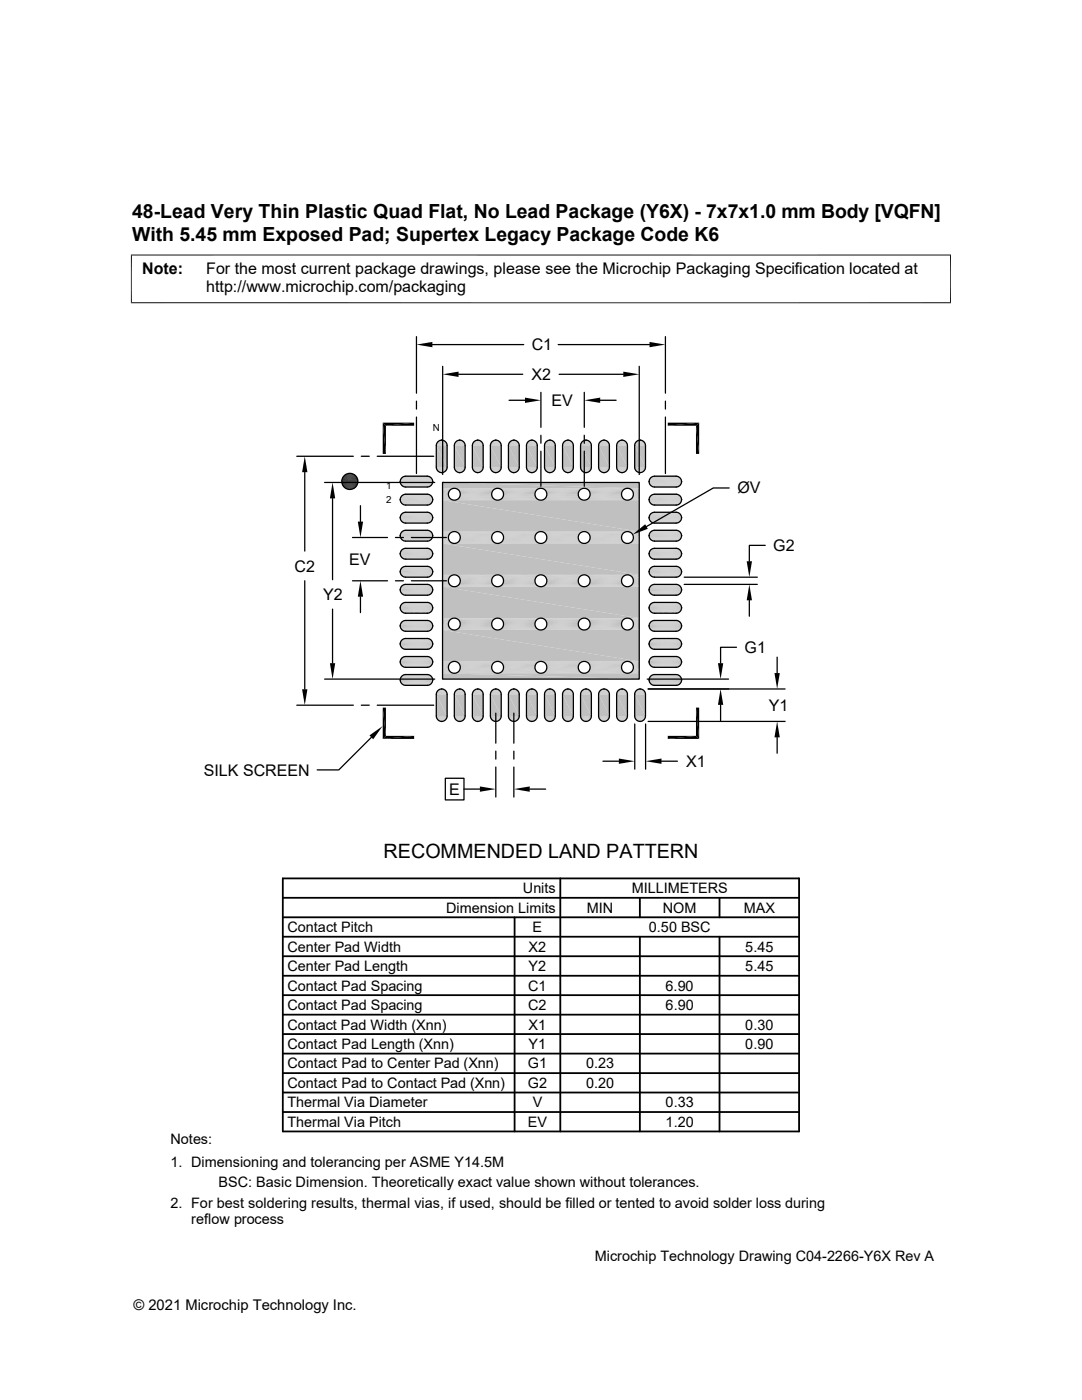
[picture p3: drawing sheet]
<svg xmlns="http://www.w3.org/2000/svg" width="216mm" height="279mm" viewBox="0 0 216 279" stroke-linecap="round" stroke-linejoin="round" font-family="sans-serif">
<defs><g id="words">
<g font-size="3.9">
<text x="26.4" y="43.5">48-Lead Very Thin Plastic Quad Flat, No Lead Package (Y6X) - 7x7x1.0 mm Body [VQFN]</text>
<text x="26.4" y="48.1">With 5.45 mm Exposed Pad; Supertex Legacy Package Code K6</text>
<text x="76.5" y="171.2">RECOMMENDED LAND PATTERN</text>
</g>
<g font-size="3.2">
<text x="28.4" y="54.7">Note:</text>
<text x="41.1" y="58.3">http://www.microchip.com/packaging</text>
<text x="41.1" y="54.7">For the most current package drawings, please see the Microchip Packaging Specification located at</text>
<text x="106.1" y="69.9">C1</text>
<text x="106.1" y="75.8">X2</text>
<text x="110" y="81">EV</text>
<text x="147.2" y="98.5">ØV</text>
<text x="69.7" y="112.7">EV</text>
<text x="154.3" y="110">G2</text>
<text x="58.8" y="114.1">C2</text>
<text x="64.5" y="119.8">Y2</text>
<text x="148.6" y="130.3">G1</text>
<text x="153.4" y="141.9">Y1</text>
<text x="40.7" y="154.8">SILK SCREEN</text>
<text x="136.9" y="153.1">X1</text>
<text x="89.6" y="158.6">E</text>
</g>
<g font-size="2.9">
<text x="104.3" y="178.3">Units</text>
<text x="126" y="178.3">MILLIMETERS</text>
<text x="89" y="182.2">Dimension Limits</text>
<text x="117.1" y="182.2">MIN</text>
<text x="132.3" y="182.2">NOM</text>
<text x="148.4" y="182.2">MAX</text>
<text x="57.3" y="189.9">Center Pad Width</text>
<text x="57.3" y="186">Contact Pitch</text>
<text x="105.5" y="189.9">X2</text>
<text x="106.3" y="186">E</text>
<text x="129.5" y="186">0.50 BSC</text>
<text x="148.7" y="189.9">5.45</text>
<text x="57.3" y="193.8">Center Pad Length</text>
<text x="57.3" y="197.7">Contact Pad Spacing</text>
<text x="105.4" y="197.7">C1</text>
<text x="105.5" y="193.8">Y2</text>
<text x="132.8" y="197.7">6.90</text>
<text x="148.7" y="193.8">5.45</text>
<text x="57.3" y="201.6">Contact Pad Spacing</text>
<text x="105.4" y="201.6">C2</text>
<text x="132.8" y="201.6">6.90</text>
<text x="57.3" y="209.4">Contact Pad Length (Xnn)</text>
<text x="57.3" y="205.5">Contact Pad Width (Xnn)</text>
<text x="105.5" y="209.4">Y1</text>
<text x="105.5" y="205.5">X1</text>
<text x="148.7" y="209.4">0.90</text>
<text x="148.7" y="205.5">0.30</text>
<text x="57.3" y="213.2">Contact Pad to Center Pad (Xnn)</text>
<text x="105.3" y="213.2">G1</text>
<text x="116.9" y="213.2">0.23</text>
<text x="57.3" y="217.1">Contact Pad to Contact Pad (Xnn)</text>
<text x="57.3" y="221">Thermal Via Diameter</text>
<text x="105.3" y="217.1">G2</text>
<text x="106.3" y="221">V</text>
<text x="116.9" y="217.1">0.20</text>
<text x="132.8" y="221">0.33</text>
<text x="57.3" y="224.9">Thermal Via Pitch</text>
<text x="105.3" y="224.9">EV</text>
<text x="132.8" y="224.9">1.20</text>
<text x="34" y="228.3">Notes:</text>
<text x="34" y="232.9">1. Dimensioning and tolerancing per ASME Y14.5M</text>
<text x="43.6" y="237">BSC: Basic Dimension. Theoretically exact value shown without tolerances.</text>
<text x="34" y="241">2. For best soldering results, thermal vias, if used, should be filled or tented to avoid solder loss during</text>
<text x="38.1" y="244.3">reflow process</text>
<text x="118.7" y="251.7">Microchip Technology Drawing C04-2266-Y6X Rev A</text>
<text x="26.6" y="261.3">© 2021 Microchip Technology Inc.</text>
</g>
<g font-size="1.9">
<text x="86.3" y="86">N</text>
<text x="77" y="97.5">1</text>
<text x="77" y="100.4">2</text>
</g>
</g></defs>
<g fill="#c0c0c0">
<path d="M88.3 96.3l39.3 1.2h-39.3z"/>
<path d="M88.3 96.3h39.3v1.2z"/>
</g>
<path d="M88.3 97.5h2.3M90.8 97.5h8.4M91 97.5h8M99.4 97.5h8.4M99.6 97.5h8M108 97.5h8.5M108.2 97.5h8M116.7 97.5h8.4M116.9 97.5h8M125.3 97.5h2.3M125.5 97.5h2.1" fill="none" stroke="#c0c0c0" stroke-width=".2"/>
<path d="M88.3 97.5l1.8 .1z" fill="#c0c0c0"/>
<path d="M88.3 97.5h2" fill="none" stroke="#c0c0c0" stroke-width=".2"/>
<g fill="#c0c0c0">
<path d="M125.7 97.6l1.9 .1h-1.7z"/>
<path d="M125.7 97.6h1.9v.1z"/>
</g>
<path d="M91.2 97.6h7.6M99.8 97.6h7.6M108.5 97.6h7.5M117.1 97.6h7.6" fill="none" stroke="#c0c0c0" stroke-width=".2"/>
<g fill="#c0c0c0">
<path d="M88.3 97.6l1.6 .1h-1.6z"/>
<path d="M88.3 97.6h1.8l-.2 .1z"/>
<path d="M125.9 97.7l1.7 .1h-1.5z"/>
<path d="M125.9 97.7h1.7v.1z"/>
</g>
<path d="M91.4 97.8h7.2M100 97.8h7.2M108.6 97.8h7.2M117.3 97.8h7.2" fill="none" stroke="#c0c0c0" stroke-width=".2"/>
<g fill="#c0c0c0">
<path d="M88.3 97.7l1.5 .1h-1.5z"/>
<path d="M88.3 97.7h1.6l-.1 .1z"/>
<path d="M126.1 97.8l1.5 .2h-1.4z"/>
<path d="M126.1 97.8h1.5v.2z"/>
</g>
<path d="M91.5 97.9h6.9M100.2 97.9h6.9M108.8 97.9h6.9M117.5 97.9h6.8" fill="none" stroke="#c0c0c0" stroke-width=".2"/>
<g fill="#c0c0c0">
<path d="M88.3 97.8l1.3 .2h-1.3z"/>
<path d="M88.3 97.8h1.5l-.2 .2z"/>
<path d="M126.2 98l1.4 .2h-1.3z"/>
<path d="M126.2 98h1.4v.2z"/>
</g>
<path d="M91.7 98.1h6.6M100.3 98.1h6.6M108.9 98.1h6.6M117.6 98.1h6.6" fill="none" stroke="#c0c0c0" stroke-width=".2"/>
<g fill="#c0c0c0">
<path d="M88.3 98l1.2 .2h-1.2z"/>
<path d="M88.3 98h1.3l-.1 .2z"/>
<path d="M126.3 98.2l1.3 .2h-1.2z"/>
<path d="M126.3 98.2h1.3v.2z"/>
</g>
<path d="M91.8 98.3h6.4M100.4 98.3h6.4M109 98.3h6.5M117.7 98.3h6.4" fill="none" stroke="#c0c0c0" stroke-width=".21"/>
<g fill="#c0c0c0">
<path d="M88.3 98.2l1.2 .2h-1.2z"/>
<path d="M88.3 98.2h1.2v.2z"/>
<path d="M126.4 98.4l1.2 .2h-1.2z"/>
<path d="M126.4 98.4h1.2v.2z"/>
</g>
<path d="M91.8 98.5h6.3M100.5 98.5h6.3M109.1 98.5h6.3M117.7 98.5h6.3" fill="none" stroke="#c0c0c0" stroke-width=".23"/>
<g fill="#c0c0c0">
<path d="M88.3 98.4l1.2 .2h-1.2z"/>
<path d="M88.3 98.4h1.2v.2z"/>
<path d="M126.4 98.6l1.2 .2h-1.2z"/>
<path d="M126.4 98.6h1.2v.2z"/>
</g>
<path d="M91.8 98.7h6.3M100.5 98.7h6.3M109.1 98.7h6.3M117.7 98.7h6.3" fill="none" stroke="#c0c0c0" stroke-width=".21"/>
<g fill="#c0c0c0">
<path d="M88.3 98.6l1.2 .2h-1.2z"/>
<path d="M88.3 98.6h1.2v.2z"/>
<path d="M126.4 98.8l1.2 .3h-1.3z"/>
<path d="M126.4 98.8h1.2v.3z"/>
</g>
<path d="M91.8 99h6.4M100.4 99h6.4M109 99h6.5M117.7 99h6.4" fill="none" stroke="#c0c0c0" stroke-width=".21"/>
<g fill="#c0c0c0">
<path d="M88.3 98.8l1.2 .3h-1.2z"/>
<path d="M88.3 98.8h1.2v.3z"/>
<path d="M126.3 99.1l1.3 .2h-1.4z"/>
<path d="M126.3 99.1h1.3v.2z"/>
</g>
<path d="M91.7 99.2h6.6M100.3 99.2h6.6M108.9 99.2h6.6M117.6 99.2h6.6" fill="none" stroke="#c0c0c0" stroke-width=".2"/>
<g fill="#c0c0c0">
<path d="M88.3 99.1l1.3 .2h-1.3z"/>
<path d="M88.3 99.1h1.2l.1 .2z"/>
<path d="M126.2 99.3l1.4 .1h-1.5z"/>
<path d="M126.2 99.3h1.4v.1z"/>
</g>
<path d="M91.5 99.3h6.9M100.2 99.3h6.9M108.8 99.3h6.9M117.5 99.3h6.8" fill="none" stroke="#c0c0c0" stroke-width=".2"/>
<g fill="#c0c0c0">
<path d="M88.3 99.3l1.5 .1h-1.5z"/>
<path d="M88.3 99.3h1.3l.2 .1z"/>
<path d="M125.9 99.6l.2-.2 1.5 .2z"/>
<path d="M126.1 99.4h1.5v.2z"/>
</g>
<path d="M91.4 99.5h7.2M100 99.5h7.2M108.6 99.5h7.2M117.3 99.5h7.2" fill="none" stroke="#c0c0c0" stroke-width=".2"/>
<g fill="#c0c0c0">
<path d="M88.3 99.4l1.6 .2h-1.6z"/>
<path d="M88.3 99.4h1.5l.1 .2z"/>
<path d="M125.7 99.7l.2-.1 1.7 .1z"/>
<path d="M125.9 99.6h1.7v.1z"/>
</g>
<path d="M91.2 99.6h7.6M99.8 99.6h7.6M108.5 99.6h7.5M117.1 99.6h7.6" fill="none" stroke="#c0c0c0" stroke-width=".2"/>
<g fill="#c0c0c0">
<path d="M88.3 99.6l1.8 .1h-1.8z"/>
<path d="M88.3 99.6h1.6l.2 .1z"/>
</g>
<path d="M125.5 99.7h2.1" fill="none" stroke="#c0c0c0" stroke-width=".2"/>
<path d="M125.7 99.7l1.9 .1z" fill="#c0c0c0"/>
<path d="M88.3 99.7h2M88.3 99.8h2.3M90.8 99.8h8.4M91 99.7h8M99.4 99.8h8.4M99.6 99.7h8M108 99.8h8.5M108.2 99.7h8M116.7 99.8h8.4M116.9 99.7h8M125.3 99.8h2.3" fill="none" stroke="#c0c0c0" stroke-width=".2"/>
<g fill="#c0c0c0">
<path d="M88.3 99.8l39.3 6.3h-39.3z"/>
<path d="M88.3 99.8h39.3v6.3z"/>
</g>
<path d="M88.3 106.1h2.3M90.8 106.1h8.4M91 106.2h8M99.4 106.1h8.4M99.6 106.2h8M108 106.1h8.5M108.2 106.2h8M116.7 106.1h8.4M116.9 106.2h8M125.3 106.1h2.3M125.5 106.2h2.1" fill="none" stroke="#c0c0c0" stroke-width=".2"/>
<path d="M88.3 106.1l1.8 .1z" fill="#c0c0c0"/>
<path d="M88.3 106.2h2" fill="none" stroke="#c0c0c0" stroke-width=".2"/>
<g fill="#c0c0c0">
<path d="M125.7 106.2l1.9 .1z"/>
<path d="M125.7 106.2h1.9v.1z"/>
</g>
<path d="M91.2 106.3h7.6M99.8 106.3h7.6M108.5 106.3h7.5M117.1 106.3h7.6" fill="none" stroke="#c0c0c0" stroke-width=".2"/>
<g fill="#c0c0c0">
<path d="M88.3 106.2l1.6 .1h-1.6z"/>
<path d="M88.3 106.2h1.8l-.2 .1z"/>
<path d="M125.9 106.3l1.7 .2h-1.5z"/>
<path d="M125.9 106.3h1.7v.2z"/>
</g>
<path d="M91.4 106.4h7.2M100 106.4h7.2M108.6 106.4h7.2M117.3 106.4h7.2" fill="none" stroke="#c0c0c0" stroke-width=".2"/>
<g fill="#c0c0c0">
<path d="M88.3 106.3l1.5 .2h-1.5z"/>
<path d="M88.3 106.3h1.6l-.1 .2z"/>
<path d="M126.1 106.5l1.5 .1h-1.4z"/>
<path d="M126.1 106.5h1.5v.1z"/>
</g>
<path d="M91.5 106.6h6.9M100.2 106.6h6.9M108.8 106.6h6.9M117.5 106.6h6.8" fill="none" stroke="#c0c0c0" stroke-width=".2"/>
<g fill="#c0c0c0">
<path d="M88.3 106.5l1.3 .1h-1.3z"/>
<path d="M88.3 106.5h1.5l-.2 .1z"/>
<path d="M126.2 106.6l1.4 .2h-1.3z"/>
<path d="M126.2 106.6h1.4v.2z"/>
</g>
<path d="M91.7 106.7h6.6M100.3 106.7h6.6M108.9 106.7h6.6M117.6 106.7h6.6" fill="none" stroke="#c0c0c0" stroke-width=".21"/>
<g fill="#c0c0c0">
<path d="M88.3 106.6l1.2 .2h-1.2z"/>
<path d="M88.3 106.6h1.3l-.1 .2z"/>
<path d="M126.3 106.8l1.3 .3h-1.2z"/>
<path d="M126.3 106.8h1.3v.3z"/>
</g>
<path d="M91.8 107h6.4M100.4 107h6.4M109 107h6.5M117.7 107h6.4" fill="none" stroke="#c0c0c0" stroke-width=".21"/>
<g fill="#c0c0c0">
<path d="M88.3 106.8l1.2 .3h-1.2z"/>
<path d="M88.3 106.8h1.2v.3z"/>
<path d="M126.4 107.1l1.2 .2h-1.2z"/>
<path d="M126.4 107.1h1.2v.2z"/>
</g>
<path d="M91.8 107.2h6.3M100.5 107.2h6.3M109.1 107.2h6.3M117.7 107.2h6.3" fill="none" stroke="#c0c0c0" stroke-width=".21"/>
<g fill="#c0c0c0">
<path d="M88.3 107.1l1.2 .2h-1.2z"/>
<path d="M88.3 107.1h1.2v.2z"/>
<path d="M126.4 107.3l1.2 .2h-1.2z"/>
<path d="M126.4 107.3h1.2v.2z"/>
</g>
<path d="M91.8 107.4h6.3M100.5 107.4h6.3M109.1 107.4h6.3M117.7 107.4h6.3" fill="none" stroke="#c0c0c0" stroke-width=".21"/>
<g fill="#c0c0c0">
<path d="M88.3 107.3l1.2 .2h-1.2z"/>
<path d="M88.3 107.3h1.2v.2z"/>
<path d="M126.4 107.5l1.2 .2h-1.3z"/>
<path d="M126.4 107.5h1.2v.2z"/>
</g>
<path d="M91.8 107.6h6.4M100.4 107.6h6.4M109 107.6h6.5M117.7 107.6h6.4" fill="none" stroke="#c0c0c0" stroke-width=".21"/>
<g fill="#c0c0c0">
<path d="M88.3 107.5l1.2 .2h-1.2z"/>
<path d="M88.3 107.5h1.2v.2z"/>
<path d="M126.3 107.7l1.3 .2h-1.4z"/>
<path d="M126.3 107.7h1.3v.2z"/>
</g>
<path d="M91.7 107.8h6.6M100.3 107.8h6.6M108.9 107.8h6.6M117.6 107.8h6.6" fill="none" stroke="#c0c0c0" stroke-width=".2"/>
<g fill="#c0c0c0">
<path d="M88.3 107.7l1.3 .2h-1.3z"/>
<path d="M88.3 107.7h1.2l.1 .2z"/>
<path d="M126.2 107.9l1.4 .2h-1.5z"/>
<path d="M126.2 107.9h1.4v.2z"/>
</g>
<path d="M91.5 108h6.9M100.2 108h6.9M108.8 108h6.9M117.5 108h6.8" fill="none" stroke="#c0c0c0" stroke-width=".2"/>
<g fill="#c0c0c0">
<path d="M88.3 107.9l1.5 .2h-1.5z"/>
<path d="M88.3 107.9h1.3l.2 .2z"/>
<path d="M125.9 108.2l.2-.1 1.5 .1z"/>
<path d="M126.1 108.1h1.5v.1z"/>
</g>
<path d="M91.4 108.2h7.2M100 108.2h7.2M108.6 108.2h7.2M117.3 108.2h7.2" fill="none" stroke="#c0c0c0" stroke-width=".2"/>
<g fill="#c0c0c0">
<path d="M88.3 108.1l1.6 .1h-1.6z"/>
<path d="M88.3 108.1h1.5l.1 .1z"/>
<path d="M125.7 108.3l.2-.1 1.7 .1z"/>
<path d="M125.9 108.2h1.7v.1z"/>
</g>
<path d="M91.2 108.3h7.6M99.8 108.3h7.6M108.5 108.3h7.5M117.1 108.3h7.6" fill="none" stroke="#c0c0c0" stroke-width=".2"/>
<g fill="#c0c0c0">
<path d="M88.3 108.2l1.8 .1h-1.8z"/>
<path d="M88.3 108.2l1.8 .1z"/>
</g>
<path d="M125.5 108.4h2.1" fill="none" stroke="#c0c0c0" stroke-width=".2"/>
<path d="M125.7 108.3l1.9 .1z" fill="#c0c0c0"/>
<path d="M88.3 108.4h2M88.3 108.4h2.3M90.8 108.4h8.4M91 108.4h8M99.4 108.4h8.4M99.6 108.4h8M108 108.4h8.5M108.2 108.4h8M116.7 108.4h8.4M116.9 108.4h8M125.3 108.4h2.3" fill="none" stroke="#c0c0c0" stroke-width=".2"/>
<g fill="#c0c0c0">
<path d="M88.3 108.5l39.3 6.2h-39.3z"/>
<path d="M88.3 108.5h39.3v6.2z"/>
</g>
<path d="M88.3 114.7h2.3M90.8 114.7h8.4M91 114.8h8M99.4 114.7h8.4M99.6 114.8h8M108 114.7h8.5M108.2 114.8h8M116.7 114.7h8.4M116.9 114.8h8M125.3 114.7h2.3M125.5 114.8h2.1" fill="none" stroke="#c0c0c0" stroke-width=".2"/>
<path d="M88.3 114.8l1.8 .1z" fill="#c0c0c0"/>
<path d="M88.3 114.8h2" fill="none" stroke="#c0c0c0" stroke-width=".2"/>
<g fill="#c0c0c0">
<path d="M125.7 114.9l1.9 .1z"/>
<path d="M125.7 114.9h1.9v.1z"/>
</g>
<path d="M91.2 114.9h7.6M99.8 114.9h7.6M108.5 114.9h7.5M117.1 114.9h7.6" fill="none" stroke="#c0c0c0" stroke-width=".2"/>
<g fill="#c0c0c0">
<path d="M88.3 114.9l1.6 .1h-1.6z"/>
<path d="M88.3 114.9h1.8l-.2 .1z"/>
<path d="M125.9 115l1.7 .1h-1.5z"/>
<path d="M125.9 115h1.7v.1z"/>
</g>
<path d="M91.4 115h7.2M100 115h7.2M108.6 115h7.2M117.3 115h7.2" fill="none" stroke="#c0c0c0" stroke-width=".2"/>
<g fill="#c0c0c0">
<path d="M88.3 115l1.5 .1h-1.5z"/>
<path d="M88.3 115h1.6l-.1 .1z"/>
<path d="M126.1 115.1l1.5 .2h-1.4z"/>
<path d="M126.1 115.1h1.5v.2z"/>
</g>
<path d="M91.5 115.2h6.9M100.2 115.2h6.9M108.8 115.2h6.9M117.5 115.2h6.8" fill="none" stroke="#c0c0c0" stroke-width=".2"/>
<g fill="#c0c0c0">
<path d="M88.3 115.1l1.3 .2h-1.3z"/>
<path d="M88.3 115.1h1.5l-.2 .2z"/>
<path d="M126.2 115.3l1.4 .2h-1.3z"/>
<path d="M126.2 115.3h1.4v.2z"/>
</g>
<path d="M91.7 115.4h6.6M100.3 115.4h6.6M108.9 115.4h6.6M117.6 115.4h6.6" fill="none" stroke="#c0c0c0" stroke-width=".21"/>
<g fill="#c0c0c0">
<path d="M88.3 115.3l1.2 .2h-1.2z"/>
<path d="M88.3 115.3h1.3l-.1 .2z"/>
<path d="M126.3 115.5l1.3 .2h-1.2z"/>
<path d="M126.3 115.5h1.3v.2z"/>
</g>
<path d="M91.8 115.6h6.4M100.4 115.6h6.4M109 115.6h6.5M117.7 115.6h6.4" fill="none" stroke="#c0c0c0" stroke-width=".21"/>
<g fill="#c0c0c0">
<path d="M88.3 115.5l1.2 .2h-1.2z"/>
<path d="M88.3 115.5h1.2v.2z"/>
<path d="M126.4 115.7l1.2 .2h-1.2z"/>
<path d="M126.4 115.7h1.2v.2z"/>
</g>
<path d="M91.8 115.8h6.3M100.5 115.8h6.3M109.1 115.8h6.3M117.7 115.8h6.3" fill="none" stroke="#c0c0c0" stroke-width=".21"/>
<g fill="#c0c0c0">
<path d="M88.3 115.7l1.2 .2h-1.2z"/>
<path d="M88.3 115.7h1.2v.2z"/>
<path d="M126.4 115.9l1.2 .2h-1.2z"/>
<path d="M126.4 115.9h1.2v.2z"/>
</g>
<path d="M91.8 116h6.3M100.5 116h6.3M109.1 116h6.3M117.7 116h6.3" fill="none" stroke="#c0c0c0" stroke-width=".21"/>
<g fill="#c0c0c0">
<path d="M88.3 115.9l1.2 .2h-1.2z"/>
<path d="M88.3 115.9h1.2v.2z"/>
<path d="M126.4 116.1l1.2 .2h-1.3z"/>
<path d="M126.4 116.1h1.2v.2z"/>
</g>
<path d="M91.8 116.2h6.4M100.4 116.2h6.4M109 116.2h6.5M117.7 116.2h6.4" fill="none" stroke="#c0c0c0" stroke-width=".21"/>
<g fill="#c0c0c0">
<path d="M88.3 116.1l1.2 .2h-1.2z"/>
<path d="M88.3 116.1h1.2v.2z"/>
<path d="M126.3 116.3l1.3 .2h-1.4z"/>
<path d="M126.3 116.3h1.3v.2z"/>
</g>
<path d="M91.7 116.4h6.6M100.3 116.4h6.6M108.9 116.4h6.6M117.6 116.4h6.6" fill="none" stroke="#c0c0c0" stroke-width=".21"/>
<g fill="#c0c0c0">
<path d="M88.3 116.3l1.3 .2h-1.3z"/>
<path d="M88.3 116.3h1.2l.1 .2z"/>
<path d="M126.2 116.5l1.4 .2h-1.5z"/>
<path d="M126.2 116.5h1.4v.2z"/>
</g>
<path d="M91.5 116.6h6.9M100.2 116.6h6.9M108.8 116.6h6.9M117.5 116.6h6.8" fill="none" stroke="#c0c0c0" stroke-width=".2"/>
<g fill="#c0c0c0">
<path d="M88.3 116.5l1.5 .2h-1.5z"/>
<path d="M88.3 116.5h1.3l.2 .2z"/>
<path d="M125.9 116.9l.2-.2 1.5 .2z"/>
<path d="M126.1 116.7h1.5v.2z"/>
</g>
<path d="M91.4 116.8h7.2M100 116.8h7.2M108.6 116.8h7.2M117.3 116.8h7.2" fill="none" stroke="#c0c0c0" stroke-width=".2"/>
<g fill="#c0c0c0">
<path d="M88.3 116.7l1.6 .2h-1.6z"/>
<path d="M88.3 116.7h1.5l.1 .2z"/>
<path d="M125.7 117l.2-.1 1.7 .1z"/>
<path d="M125.9 116.9h1.7v.1z"/>
</g>
<path d="M91.2 116.9h7.6M99.8 116.9h7.6M108.5 116.9h7.5M117.1 116.9h7.6" fill="none" stroke="#c0c0c0" stroke-width=".2"/>
<g fill="#c0c0c0">
<path d="M88.3 116.9l1.8 .1h-1.8z"/>
<path d="M88.3 116.9l1.8 .1z"/>
</g>
<path d="M125.5 117h2.1" fill="none" stroke="#c0c0c0" stroke-width=".2"/>
<path d="M125.7 117l1.9 .1z" fill="#c0c0c0"/>
<path d="M88.3 117h2M88.3 117.1h2.3M90.8 117.1h8.4M91 117h8M99.4 117.1h8.4M99.6 117h8M108 117.1h8.5M108.2 117h8M116.7 117.1h8.4M116.9 117h8M125.3 117.1h2.3" fill="none" stroke="#c0c0c0" stroke-width=".2"/>
<g fill="#c0c0c0">
<path d="M88.3 117.1l39.3 6.3h-39.3z"/>
<path d="M88.3 117.1h39.3v6.3z"/>
</g>
<path d="M88.3 123.4h2.3M90.8 123.4h8.4M91 123.4h8M99.4 123.4h8.4M99.6 123.4h8M108 123.4h8.5M108.2 123.4h8M116.7 123.4h8.4M116.9 123.4h8M125.3 123.4h2.3M125.5 123.4h2.1" fill="none" stroke="#c0c0c0" stroke-width=".2"/>
<path d="M88.3 123.4l1.8 .1z" fill="#c0c0c0"/>
<path d="M88.3 123.4h2" fill="none" stroke="#c0c0c0" stroke-width=".2"/>
<g fill="#c0c0c0">
<path d="M125.7 123.5l1.9 .1z"/>
<path d="M125.7 123.5h1.9v.1z"/>
</g>
<path d="M91.2 123.5h7.6M99.8 123.5h7.6M108.5 123.5h7.5M117.1 123.5h7.6" fill="none" stroke="#c0c0c0" stroke-width=".2"/>
<g fill="#c0c0c0">
<path d="M88.3 123.5l1.6 .1h-1.6z"/>
<path d="M88.3 123.5h1.8l-.2 .1z"/>
<path d="M125.9 123.6l1.7 .1h-1.5z"/>
<path d="M125.9 123.6h1.7v.1z"/>
</g>
<path d="M91.4 123.7h7.2M100 123.7h7.2M108.6 123.7h7.2M117.3 123.7h7.2" fill="none" stroke="#c0c0c0" stroke-width=".2"/>
<g fill="#c0c0c0">
<path d="M88.3 123.6l1.5 .1h-1.5z"/>
<path d="M88.3 123.6h1.6l-.1 .1z"/>
<path d="M126.1 123.7l1.5 .2h-1.4z"/>
<path d="M126.1 123.7h1.5v.2z"/>
</g>
<path d="M91.5 123.8h6.9M100.2 123.8h6.9M108.8 123.8h6.9M117.5 123.8h6.8" fill="none" stroke="#c0c0c0" stroke-width=".2"/>
<g fill="#c0c0c0">
<path d="M88.3 123.7l1.3 .2h-1.3z"/>
<path d="M88.3 123.7h1.5l-.2 .2z"/>
<path d="M126.2 123.9l1.4 .2h-1.3z"/>
<path d="M126.2 123.9h1.4v.2z"/>
</g>
<path d="M91.7 124h6.6M100.3 124h6.6M108.9 124h6.6M117.6 124h6.6" fill="none" stroke="#c0c0c0" stroke-width=".2"/>
<g fill="#c0c0c0">
<path d="M88.3 123.9l1.2 .2h-1.2z"/>
<path d="M88.3 123.9h1.3l-.1 .2z"/>
<path d="M126.3 124.1l1.3 .2h-1.2z"/>
<path d="M126.3 124.1h1.3v.2z"/>
</g>
<path d="M91.8 124.2h6.4M100.4 124.2h6.4M109 124.2h6.5M117.7 124.2h6.4" fill="none" stroke="#c0c0c0" stroke-width=".21"/>
<g fill="#c0c0c0">
<path d="M88.3 124.1l1.2 .2h-1.2z"/>
<path d="M88.3 124.1h1.2v.2z"/>
<path d="M126.4 124.3l1.2 .2h-1.2z"/>
<path d="M126.4 124.3h1.2v.2z"/>
</g>
<path d="M91.8 124.4h6.3M100.5 124.4h6.3M109.1 124.4h6.3M117.7 124.4h6.3" fill="none" stroke="#c0c0c0" stroke-width=".21"/>
<g fill="#c0c0c0">
<path d="M88.3 124.3l1.2 .2h-1.2z"/>
<path d="M88.3 124.3h1.2v.2z"/>
<path d="M126.4 124.5l1.2 .3h-1.2z"/>
<path d="M126.4 124.5h1.2v.3z"/>
</g>
<path d="M91.8 124.7h6.3M100.5 124.7h6.3M109.1 124.7h6.3M117.7 124.7h6.3" fill="none" stroke="#c0c0c0" stroke-width=".21"/>
<g fill="#c0c0c0">
<path d="M88.3 124.5l1.2 .3h-1.2z"/>
<path d="M88.3 124.5h1.2v.3z"/>
<path d="M126.4 124.8l1.2 .2h-1.3z"/>
<path d="M126.4 124.8h1.2v.2z"/>
</g>
<path d="M91.8 124.9h6.4M100.4 124.9h6.4M109 124.9h6.5M117.7 124.9h6.4" fill="none" stroke="#c0c0c0" stroke-width=".21"/>
<g fill="#c0c0c0">
<path d="M88.3 124.8l1.2 .2h-1.2z"/>
<path d="M88.3 124.8h1.2v.2z"/>
<path d="M126.3 125l1.3 .2h-1.4z"/>
<path d="M126.3 125h1.3v.2z"/>
</g>
<path d="M91.7 125.1h6.6M100.3 125.1h6.6M108.9 125.1h6.6M117.6 125.1h6.6" fill="none" stroke="#c0c0c0" stroke-width=".21"/>
<g fill="#c0c0c0">
<path d="M88.3 125l1.3 .2h-1.3z"/>
<path d="M88.3 125h1.2l.1 .2z"/>
<path d="M126.2 125.2l1.4 .1h-1.5z"/>
<path d="M126.2 125.2h1.4v.1z"/>
</g>
<path d="M91.5 125.3h6.9M100.2 125.3h6.9M108.8 125.3h6.9M117.5 125.3h6.8" fill="none" stroke="#c0c0c0" stroke-width=".2"/>
<g fill="#c0c0c0">
<path d="M88.3 125.2l1.5 .1h-1.5z"/>
<path d="M88.3 125.2h1.3l.2 .1z"/>
<path d="M125.9 125.5l.2-.2 1.5 .2z"/>
<path d="M126.1 125.3h1.5v.2z"/>
</g>
<path d="M91.4 125.4h7.2M100 125.4h7.2M108.6 125.4h7.2M117.3 125.4h7.2" fill="none" stroke="#c0c0c0" stroke-width=".2"/>
<g fill="#c0c0c0">
<path d="M88.3 125.3l1.6 .2h-1.6z"/>
<path d="M88.3 125.3h1.5l.1 .2z"/>
<path d="M125.7 125.6l.2-.1 1.7 .1z"/>
<path d="M125.9 125.5h1.7v.1z"/>
</g>
<path d="M91.2 125.6h7.6M99.8 125.6h7.6M108.5 125.6h7.5M117.1 125.6h7.6" fill="none" stroke="#c0c0c0" stroke-width=".2"/>
<g fill="#c0c0c0">
<path d="M88.3 125.5l1.8 .1h-1.8z"/>
<path d="M88.3 125.5l1.8 .1z"/>
</g>
<path d="M125.5 125.6h2.1" fill="none" stroke="#c0c0c0" stroke-width=".2"/>
<path d="M125.7 125.6l1.9 .1z" fill="#c0c0c0"/>
<path d="M88.3 125.6h2M88.3 125.7h2.3M90.8 125.7h8.4M91 125.6h8M99.4 125.7h8.4M99.6 125.6h8M108 125.7h8.5M108.2 125.6h8M116.7 125.7h8.4M116.9 125.6h8M125.3 125.7h2.3" fill="none" stroke="#c0c0c0" stroke-width=".2"/>
<g fill="#c0c0c0">
<path d="M88.3 125.7l39.3 6.3h-39.3z"/>
<path d="M88.3 125.7h39.3v6.3z"/>
</g>
<path d="M88.3 132h2.3M90.8 132h8.4M91 132.1h8M99.4 132h8.4M99.6 132.1h8M108 132h8.5M108.2 132.1h8M116.7 132h8.4M116.9 132.1h8M125.3 132h2.3M125.5 132.1h2.1" fill="none" stroke="#c0c0c0" stroke-width=".2"/>
<path d="M88.3 132l1.8 .1z" fill="#c0c0c0"/>
<path d="M88.3 132.1h2" fill="none" stroke="#c0c0c0" stroke-width=".2"/>
<g fill="#c0c0c0">
<path d="M125.7 132.1l1.9 .1h-1.7z"/>
<path d="M125.7 132.1h1.9v.1z"/>
</g>
<path d="M91.2 132.2h7.6M99.8 132.2h7.6M108.5 132.2h7.5M117.1 132.2h7.6" fill="none" stroke="#c0c0c0" stroke-width=".2"/>
<g fill="#c0c0c0">
<path d="M88.3 132.1l1.6 .1h-1.6z"/>
<path d="M88.3 132.1h1.8l-.2 .1z"/>
<path d="M125.9 132.2l1.7 .2h-1.5z"/>
<path d="M125.9 132.2h1.7v.2z"/>
</g>
<path d="M91.4 132.3h7.2M100 132.3h7.2M108.6 132.3h7.2M117.3 132.3h7.2" fill="none" stroke="#c0c0c0" stroke-width=".2"/>
<g fill="#c0c0c0">
<path d="M88.3 132.2l1.5 .2h-1.5z"/>
<path d="M88.3 132.2h1.6l-.1 .2z"/>
<path d="M126.1 132.4l1.5 .2h-1.4z"/>
<path d="M126.1 132.4h1.5v.2z"/>
</g>
<path d="M91.5 132.5h6.9M100.2 132.5h6.9M108.8 132.5h6.9M117.5 132.5h6.8" fill="none" stroke="#c0c0c0" stroke-width=".2"/>
<g fill="#c0c0c0">
<path d="M88.3 132.4l1.3 .2h-1.3z"/>
<path d="M88.3 132.4h1.5l-.2 .2z"/>
<path d="M126.2 132.6l1.4 .2h-1.3z"/>
<path d="M126.2 132.6h1.4v.2z"/>
</g>
<path d="M91.7 132.7h6.6M100.3 132.7h6.6M108.9 132.7h6.6M117.6 132.7h6.6" fill="none" stroke="#c0c0c0" stroke-width=".2"/>
<g fill="#c0c0c0">
<path d="M88.3 132.6l1.2 .2h-1.2z"/>
<path d="M88.3 132.6h1.3l-.1 .2z"/>
<path d="M126.3 132.8l1.3 .2h-1.2z"/>
<path d="M126.3 132.8h1.3v.2z"/>
</g>
<path d="M91.8 132.9h6.4M100.4 132.9h6.4M109 132.9h6.5M117.7 132.9h6.4" fill="none" stroke="#c0c0c0" stroke-width=".21"/>
<g fill="#c0c0c0">
<path d="M88.3 132.8l1.2 .2h-1.2z"/>
<path d="M88.3 132.8h1.2v.2z"/>
<path d="M126.4 133l1.2 .2h-1.2z"/>
<path d="M126.4 133h1.2v.2z"/>
</g>
<path d="M91.8 133.1h6.3M100.5 133.1h6.3M109.1 133.1h6.3M117.7 133.1h6.3" fill="none" stroke="#c0c0c0" stroke-width=".21"/>
<g fill="#c0c0c0">
<path d="M88.3 133l1.2 .2h-1.2z"/>
<path d="M88.3 133h1.2v.2z"/>
<path d="M126.4 133.2l1.2 .2h-1.2z"/>
<path d="M126.4 133.2h1.2v.2z"/>
</g>
<path d="M91.8 133.3h6.3M100.5 133.3h6.3M109.1 133.3h6.3M117.7 133.3h6.3" fill="none" stroke="#c0c0c0" stroke-width=".23"/>
<g fill="#c0c0c0">
<path d="M88.3 133.2l1.2 .2h-1.2z"/>
<path d="M88.3 133.2h1.2v.2z"/>
<path d="M126.4 133.4l1.2 .2h-1.3z"/>
<path d="M126.4 133.4h1.2v.2z"/>
</g>
<path d="M91.8 133.5h6.4M100.4 133.5h6.4M109 133.5h6.5M117.7 133.5h6.4" fill="none" stroke="#c0c0c0" stroke-width=".21"/>
<g fill="#c0c0c0">
<path d="M88.3 133.4l1.2 .2h-1.2z"/>
<path d="M88.3 133.4h1.2v.2z"/>
<path d="M126.3 133.6l1.3 .2h-1.4z"/>
<path d="M126.3 133.6h1.3v.2z"/>
</g>
<path d="M91.7 133.7h6.6M100.3 133.7h6.6M108.9 133.7h6.6M117.6 133.7h6.6" fill="none" stroke="#c0c0c0" stroke-width=".2"/>
<g fill="#c0c0c0">
<path d="M88.3 133.6l1.3 .2h-1.3z"/>
<path d="M88.3 133.6h1.2l.1 .2z"/>
<path d="M126.2 133.8l1.4 .2h-1.5z"/>
<path d="M126.2 133.8h1.4v.2z"/>
</g>
<path d="M91.5 133.9h6.9M100.2 133.9h6.9M108.8 133.9h6.9M117.5 133.9h6.8" fill="none" stroke="#c0c0c0" stroke-width=".2"/>
<g fill="#c0c0c0">
<path d="M88.3 133.8l1.5 .2h-1.5z"/>
<path d="M88.3 133.8h1.3l.2 .2z"/>
<path d="M125.9 134.1l.2-.1 1.5 .1z"/>
<path d="M126.1 134h1.5v.1z"/>
</g>
<path d="M91.4 134.1h7.2M100 134.1h7.2M108.6 134.1h7.2M117.3 134.1h7.2" fill="none" stroke="#c0c0c0" stroke-width=".2"/>
<g fill="#c0c0c0">
<path d="M88.3 134l1.6 .1h-1.6z"/>
<path d="M88.3 134h1.5l.1 .1z"/>
<path d="M125.7 134.3l.2-.2 1.7 .2z"/>
<path d="M125.9 134.1h1.7v.2z"/>
</g>
<path d="M91.2 134.2h7.6M99.8 134.2h7.6M108.5 134.2h7.5M117.1 134.2h7.6" fill="none" stroke="#c0c0c0" stroke-width=".2"/>
<g fill="#c0c0c0">
<path d="M88.3 134.1l1.8 .2h-1.8z"/>
<path d="M88.3 134.1h1.6l.2 .2z"/>
</g>
<path d="M125.5 134.3h2.1" fill="none" stroke="#c0c0c0" stroke-width=".2"/>
<path d="M125.7 134.3h1.9z" fill="#c0c0c0"/>
<path d="M88.3 134.3h2M88.3 134.3h2.3M90.8 134.3h8.4M91 134.3h8M99.4 134.3h8.4M99.6 134.3h8M108 134.3h8.5M108.2 134.3h8M116.7 134.3h8.4M116.9 134.3h8M125.3 134.3h2.3" fill="none" stroke="#c0c0c0" stroke-width=".2"/>
<g fill="#c0c0c0">
<path d="M88.3 134.4l39.3 1.1h-39.3z"/>
<path d="M88.3 134.4h39.3v1.1z"/>
<path d="M87.9 87.8h.4z"/>
<path d="M91.5 87.8h.4z"/>
<path d="M95.1 87.8h.4z"/>
<path d="M98.7 87.8h.4z"/>
<path d="M102.3 87.8h.4z"/>
<path d="M105.9 87.8h.4z"/>
<path d="M109.5 87.8h.4z"/>
<path d="M113.1 87.8h.4z"/>
<path d="M116.7 87.8h.4z"/>
<path d="M120.3 87.8h.4z"/>
<path d="M123.9 87.8h.4z"/>
<path d="M127.6 87.8h.3z"/>
<path d="M127.4 87.9h.7z"/>
<path d="M127.6 87.8l.5 .1z"/>
<path d="M123.8 87.9h.7z"/>
<path d="M123.9 87.8l.6 .1z"/>
<path d="M120.2 87.9h.7z"/>
<path d="M120.3 87.8l.6 .1z"/>
<path d="M116.6 87.9h.7z"/>
<path d="M116.7 87.8l.6 .1z"/>
<path d="M113 87.9h.7z"/>
<path d="M113.1 87.8l.6 .1z"/>
<path d="M109.4 87.9h.7z"/>
<path d="M109.5 87.8l.6 .1z"/>
<path d="M105.8 87.9h.7z"/>
<path d="M105.9 87.8l.6 .1z"/>
<path d="M102.2 87.9h.7z"/>
<path d="M102.3 87.8l.6 .1z"/>
<path d="M98.6 87.9h.7z"/>
<path d="M98.7 87.8l.6 .1z"/>
<path d="M95 87.9h.7z"/>
<path d="M95.1 87.8l.6 .1z"/>
<path d="M91.4 87.9h.7z"/>
<path d="M91.5 87.8l.6 .1z"/>
<path d="M87.8 87.9h.7z"/>
<path d="M87.9 87.8l.6 .1z"/>
<path d="M127.2 88h1.1z"/>
<path d="M127.4 87.9l.9 .1z"/>
<path d="M123.6 88h1.1z"/>
<path d="M123.8 87.9l.9 .1z"/>
<path d="M120 88h1.1z"/>
<path d="M120.2 87.9l.9 .1z"/>
<path d="M116.4 88h1.1z"/>
<path d="M116.6 87.9l.9 .1z"/>
<path d="M112.8 88h1.1z"/>
<path d="M113 87.9l.9 .1z"/>
<path d="M109.2 88h1.1z"/>
<path d="M109.4 87.9l.9 .1z"/>
<path d="M105.6 88h1.1z"/>
<path d="M105.8 87.9l.9 .1z"/>
<path d="M102 88h1.1z"/>
<path d="M102.2 87.9l.9 .1z"/>
<path d="M98.4 88h1.1z"/>
<path d="M98.6 87.9l.9 .1z"/>
<path d="M94.8 88h1.1z"/>
<path d="M95 87.9l.9 .1z"/>
<path d="M91.2 88h1.1z"/>
<path d="M91.4 87.9l.9 .1z"/>
<path d="M87.6 88h1.1z"/>
<path d="M87.8 87.9l.9 .1z"/>
<path d="M127 88.1l.2-.1 1.2 .1z"/>
<path d="M127.2 88l1.2 .1z"/>
<path d="M123.4 88.1l.2-.1 1.2 .1z"/>
<path d="M123.6 88l1.2 .1z"/>
<path d="M119.8 88.1l.2-.1 1.2 .1z"/>
<path d="M120 88l1.2 .1z"/>
<path d="M116.2 88.1l.2-.1 1.2 .1z"/>
<path d="M116.4 88l1.2 .1z"/>
<path d="M112.6 88.1l.2-.1 1.2 .1z"/>
<path d="M112.8 88l1.2 .1z"/>
<path d="M109 88.1l.2-.1 1.2 .1z"/>
<path d="M109.2 88l1.2 .1z"/>
<path d="M105.4 88.1l.2-.1 1.2 .1z"/>
<path d="M105.6 88l1.2 .1z"/>
<path d="M101.8 88.1l.2-.1 1.2 .1z"/>
<path d="M102 88l1.2 .1z"/>
<path d="M98.2 88.1l.2-.1 1.2 .1z"/>
<path d="M98.4 88l1.2 .1z"/>
<path d="M94.6 88.1l.2-.1 1.2 .1z"/>
<path d="M94.8 88l1.2 .1z"/>
<path d="M91 88.1l.2-.1 1.2 .1z"/>
<path d="M91.2 88l1.2 .1z"/>
<path d="M87.4 88.1l.2-.1 1.2 .1z"/>
<path d="M87.6 88l1.2 .1z"/>
<path d="M127 88.1l1.5 .1h-1.6z"/>
<path d="M127 88.1h1.4l.1 .1z"/>
<path d="M123.4 88.1l1.5 .1h-1.6z"/>
<path d="M123.4 88.1h1.4l.1 .1z"/>
<path d="M119.8 88.1l1.5 .1h-1.6z"/>
<path d="M119.8 88.1h1.4l.1 .1z"/>
<path d="M116.2 88.1l1.6 .1h-1.7z"/>
<path d="M116.2 88.1h1.4l.2 .1z"/>
<path d="M112.6 88.1l1.6 .1h-1.7z"/>
<path d="M112.6 88.1h1.4l.2 .1z"/>
<path d="M109 88.1l1.6 .1h-1.7z"/>
<path d="M109 88.1h1.4l.2 .1z"/>
<path d="M105.4 88.1l1.6 .1h-1.7z"/>
<path d="M105.4 88.1h1.4l.2 .1z"/>
<path d="M101.8 88.1l1.6 .1h-1.7z"/>
<path d="M101.8 88.1h1.4l.2 .1z"/>
<path d="M98.2 88.1l1.6 .1h-1.7z"/>
<path d="M98.2 88.1h1.4l.2 .1z"/>
<path d="M94.6 88.1l1.6 .1h-1.7z"/>
<path d="M94.6 88.1h1.4l.2 .1z"/>
<path d="M91 88.1l1.6 .1h-1.7z"/>
<path d="M91 88.1h1.4l.2 .1z"/>
<path d="M87.4 88.1l1.6 .1h-1.7z"/>
<path d="M87.4 88.1h1.4l.2 .1z"/>
<path d="M126.9 88.2l1.8 .2h-1.9z"/>
<path d="M126.9 88.2h1.6l.2 .2z"/>
<path d="M123.3 88.2l1.8 .2h-1.9z"/>
<path d="M123.3 88.2h1.6l.2 .2z"/>
<path d="M119.7 88.2l1.8 .2h-1.9z"/>
<path d="M119.7 88.2h1.6l.2 .2z"/>
<path d="M116.1 88.2l1.8 .2h-1.9z"/>
<path d="M116.1 88.2h1.7l.1 .2z"/>
<path d="M112.5 88.2l1.8 .2h-1.9z"/>
<path d="M112.5 88.2h1.7l.1 .2z"/>
<path d="M108.9 88.2l1.8 .2h-1.9z"/>
<path d="M108.9 88.2h1.7l.1 .2z"/>
<path d="M105.3 88.2l1.8 .2h-1.9z"/>
<path d="M105.3 88.2h1.7l.1 .2z"/>
<path d="M101.7 88.2l1.8 .2h-1.9z"/>
<path d="M101.7 88.2h1.7l.1 .2z"/>
<path d="M98.1 88.2l1.8 .2h-1.9z"/>
<path d="M98.1 88.2h1.7l.1 .2z"/>
<path d="M94.5 88.2l1.8 .2h-1.9z"/>
<path d="M94.5 88.2h1.7l.1 .2z"/>
<path d="M90.9 88.2l1.8 .2h-1.9z"/>
<path d="M90.9 88.2h1.7l.1 .2z"/>
<path d="M87.3 88.2l1.8 .2h-1.9z"/>
<path d="M87.3 88.2h1.7l.1 .2z"/>
</g>
<path d="M126.7 88.5h2" fill="none" stroke="#c0c0c0" stroke-width=".2"/>
<path d="M126.8 88.4h1.9v.1z" fill="#c0c0c0"/>
<path d="M123.1 88.5h2" fill="none" stroke="#c0c0c0" stroke-width=".2"/>
<path d="M123.2 88.4h1.9v.1z" fill="#c0c0c0"/>
<path d="M119.5 88.5h2" fill="none" stroke="#c0c0c0" stroke-width=".2"/>
<path d="M119.6 88.4h1.9v.1z" fill="#c0c0c0"/>
<path d="M115.9 88.5h2" fill="none" stroke="#c0c0c0" stroke-width=".2"/>
<path d="M116 88.4h1.9v.1z" fill="#c0c0c0"/>
<path d="M112.3 88.5h2" fill="none" stroke="#c0c0c0" stroke-width=".2"/>
<path d="M112.4 88.4h1.9v.1z" fill="#c0c0c0"/>
<path d="M108.7 88.5h2" fill="none" stroke="#c0c0c0" stroke-width=".2"/>
<path d="M108.8 88.4h1.9v.1z" fill="#c0c0c0"/>
<path d="M105.1 88.5h2" fill="none" stroke="#c0c0c0" stroke-width=".2"/>
<path d="M105.2 88.4h1.9v.1z" fill="#c0c0c0"/>
<path d="M101.5 88.5h2" fill="none" stroke="#c0c0c0" stroke-width=".2"/>
<path d="M101.6 88.4h1.9v.1z" fill="#c0c0c0"/>
<path d="M97.9 88.5h2" fill="none" stroke="#c0c0c0" stroke-width=".2"/>
<path d="M98 88.4h1.9v.1z" fill="#c0c0c0"/>
<path d="M94.3 88.5h2.1" fill="none" stroke="#c0c0c0" stroke-width=".2"/>
<path d="M94.4 88.4h1.9l.1 .1z" fill="#c0c0c0"/>
<path d="M90.7 88.5h2.1" fill="none" stroke="#c0c0c0" stroke-width=".2"/>
<path d="M90.8 88.4h1.9l.1 .1z" fill="#c0c0c0"/>
<path d="M87.1 88.5h2.1" fill="none" stroke="#c0c0c0" stroke-width=".2"/>
<path d="M87.2 88.4h1.9l.1 .1z" fill="#c0c0c0"/>
<g fill="none" stroke="#c0c0c0" stroke-width=".2">
<path d="M87.1 88.8h2.1M87.1 88.6h2.1M90.7 88.6h2.1M90.7 88.8h2.1M94.3 88.8h2.1M94.3 88.6h2.1M97.9 88.8h2.1M97.9 88.6h2.1M101.5 88.8h2.1M101.5 88.6h2.1M105.1 88.8h2.1M105.1 88.6h2.1"/>
<path d="M108.6 88.8h2.2M108.7 88.6h2.1M112.2 88.8h2.2M112.3 88.6h2.1M115.8 88.8h2.2M115.9 88.6h2.1M119.4 88.8h2.2M119.5 88.6h2.1M123 88.8h2.2M123.1 88.6h2.1M126.6 88.8h2.2M126.7 88.6h2.1"/>
</g>
<g fill="#c0c0c0">
<path d="M126.6 88.9l2.2 4.3h-2.2z"/>
<path d="M126.6 88.9h2.2v4.3z"/>
<path d="M123 88.9l2.2 4.3h-2.2z"/>
<path d="M123 88.9h2.2v4.3z"/>
<path d="M119.4 88.9l2.2 4.3h-2.2z"/>
<path d="M119.4 88.9h2.2v4.3z"/>
<path d="M115.8 88.9l2.2 4.3h-2.2z"/>
<path d="M115.8 88.9h2.2v4.3z"/>
<path d="M112.2 88.9l2.2 4.3h-2.2z"/>
<path d="M112.2 88.9h2.2v4.3z"/>
<path d="M108.6 88.9l2.2 4.3h-2.2z"/>
<path d="M108.6 88.9h2.2v4.3z"/>
<path d="M105.1 88.9l2.1 4.3h-2.1z"/>
<path d="M105.1 88.9h2.1v4.3z"/>
<path d="M101.5 88.9l2.1 4.3h-2.1z"/>
<path d="M101.5 88.9h2.1v4.3z"/>
<path d="M97.9 88.9l2.1 4.3h-2.1z"/>
<path d="M97.9 88.9h2.1v4.3z"/>
<path d="M94.3 88.9l2.1 4.3h-2.1z"/>
<path d="M94.3 88.9h2.1v4.3z"/>
<path d="M90.7 88.9l2.1 4.3h-2.1z"/>
<path d="M90.7 88.9h2.1v4.3z"/>
<path d="M87.1 88.9l2.1 4.3h-2.1z"/>
<path d="M87.1 88.9h2.1v4.3z"/>
</g>
<g fill="none" stroke="#c0c0c0" stroke-width=".2">
<path d="M87.1 93.3h2.1M87.1 93.5h2.1M90.7 93.3h2.1M90.7 93.5h2.1M94.3 93.3h2.1M94.3 93.5h2.1M97.9 93.3h2.1M97.9 93.5h2.1M101.5 93.3h2.1M101.5 93.5h2.1M105.1 93.3h2.1M105.1 93.5h2.1"/>
<path d="M108.6 93.3h2.2M108.7 93.5h2.1M112.2 93.3h2.2M112.3 93.5h2.1M115.8 93.3h2.2M115.9 93.5h2.1M119.4 93.3h2.2M119.5 93.5h2.1M123 93.3h2.2M123.1 93.5h2.1M126.6 93.3h2.2M126.7 93.5h2.1"/>
</g>
<path d="M126.7 93.6l2 .2h-1.9z" fill="#c0c0c0"/>
<path d="M126.7 93.7h2" fill="none" stroke="#c0c0c0" stroke-width=".2"/>
<path d="M123.1 93.6l2 .2h-1.9z" fill="#c0c0c0"/>
<path d="M123.1 93.7h2" fill="none" stroke="#c0c0c0" stroke-width=".2"/>
<path d="M119.5 93.6l2 .2h-1.9z" fill="#c0c0c0"/>
<path d="M119.5 93.7h2" fill="none" stroke="#c0c0c0" stroke-width=".2"/>
<path d="M115.9 93.6l2 .2h-1.9z" fill="#c0c0c0"/>
<path d="M115.9 93.7h2" fill="none" stroke="#c0c0c0" stroke-width=".2"/>
<path d="M112.3 93.6l2 .2h-1.9z" fill="#c0c0c0"/>
<path d="M112.3 93.7h2" fill="none" stroke="#c0c0c0" stroke-width=".2"/>
<path d="M108.7 93.6l2 .2h-1.9z" fill="#c0c0c0"/>
<path d="M108.7 93.7h2" fill="none" stroke="#c0c0c0" stroke-width=".2"/>
<path d="M105.1 93.6l2 .2h-1.9z" fill="#c0c0c0"/>
<path d="M105.1 93.7h2" fill="none" stroke="#c0c0c0" stroke-width=".2"/>
<path d="M101.5 93.6l2 .2h-1.9z" fill="#c0c0c0"/>
<path d="M101.5 93.7h2" fill="none" stroke="#c0c0c0" stroke-width=".2"/>
<path d="M97.9 93.6l2 .2h-1.9z" fill="#c0c0c0"/>
<path d="M97.9 93.7h2" fill="none" stroke="#c0c0c0" stroke-width=".2"/>
<path d="M94.3 93.6l2 .2h-1.9z" fill="#c0c0c0"/>
<path d="M94.3 93.7h2.1" fill="none" stroke="#c0c0c0" stroke-width=".2"/>
<path d="M90.7 93.6l2 .2h-1.9z" fill="#c0c0c0"/>
<path d="M90.7 93.7h2.1" fill="none" stroke="#c0c0c0" stroke-width=".2"/>
<path d="M87.1 93.6l2 .2h-1.9z" fill="#c0c0c0"/>
<path d="M87.1 93.7h2.1" fill="none" stroke="#c0c0c0" stroke-width=".2"/>
<g fill="#c0c0c0">
<path d="M126.8 93.8l1.7 .1h-1.6z"/>
<path d="M126.8 93.8h1.9l-.2 .1z"/>
<path d="M123.2 93.8l1.7 .1h-1.6z"/>
<path d="M123.2 93.8h1.9l-.2 .1z"/>
<path d="M119.6 93.8l1.7 .1h-1.6z"/>
<path d="M119.6 93.8h1.9l-.2 .1z"/>
<path d="M116 93.8l1.8 .1h-1.7z"/>
<path d="M116 93.8h1.9l-.1 .1z"/>
<path d="M112.4 93.8l1.8 .1h-1.7z"/>
<path d="M112.4 93.8h1.9l-.1 .1z"/>
<path d="M108.8 93.8l1.8 .1h-1.7z"/>
<path d="M108.8 93.8h1.9l-.1 .1z"/>
<path d="M105.2 93.8l1.8 .1h-1.7z"/>
<path d="M105.2 93.8h1.9l-.1 .1z"/>
<path d="M101.6 93.8l1.8 .1h-1.7z"/>
<path d="M101.6 93.8h1.9l-.1 .1z"/>
<path d="M98 93.8l1.8 .1h-1.7z"/>
<path d="M98 93.8h1.9l-.1 .1z"/>
<path d="M94.4 93.8l1.8 .1h-1.7z"/>
<path d="M94.4 93.8h1.9l-.1 .1z"/>
<path d="M90.8 93.8l1.8 .1h-1.7z"/>
<path d="M90.8 93.8h1.9l-.1 .1z"/>
<path d="M87.2 93.8l1.8 .1h-1.7z"/>
<path d="M87.2 93.8h1.9l-.1 .1z"/>
<path d="M126.9 93.9l1.5 .2h-1.4z"/>
<path d="M126.9 93.9h1.6l-.1 .2z"/>
<path d="M123.3 93.9l1.5 .2h-1.4z"/>
<path d="M123.3 93.9h1.6l-.1 .2z"/>
<path d="M119.7 93.9l1.5 .2h-1.4z"/>
<path d="M119.7 93.9h1.6l-.1 .2z"/>
<path d="M116.1 93.9l1.5 .2h-1.4z"/>
<path d="M116.1 93.9h1.7l-.2 .2z"/>
<path d="M112.5 93.9l1.5 .2h-1.4z"/>
<path d="M112.5 93.9h1.7l-.2 .2z"/>
<path d="M108.9 93.9l1.5 .2h-1.4z"/>
<path d="M108.9 93.9h1.7l-.2 .2z"/>
<path d="M105.3 93.9l1.5 .2h-1.4z"/>
<path d="M105.3 93.9h1.7l-.2 .2z"/>
<path d="M101.7 93.9l1.5 .2h-1.4z"/>
<path d="M101.7 93.9h1.7l-.2 .2z"/>
<path d="M98.1 93.9l1.5 .2h-1.4z"/>
<path d="M98.1 93.9h1.7l-.2 .2z"/>
<path d="M94.5 93.9l1.5 .2h-1.4z"/>
<path d="M94.5 93.9h1.7l-.2 .2z"/>
<path d="M90.9 93.9l1.5 .2h-1.4z"/>
<path d="M90.9 93.9h1.7l-.2 .2z"/>
<path d="M87.3 93.9l1.5 .2h-1.4z"/>
<path d="M87.3 93.9h1.7l-.2 .2z"/>
<path d="M127 94.1l1.3 .1z"/>
<path d="M127 94.1h1.4l-.1 .1z"/>
<path d="M123.4 94.1l1.3 .1z"/>
<path d="M123.4 94.1h1.4l-.1 .1z"/>
<path d="M119.8 94.1l1.3 .1z"/>
<path d="M119.8 94.1h1.4l-.1 .1z"/>
<path d="M116.2 94.1l1.3 .1z"/>
<path d="M116.2 94.1h1.4l-.1 .1z"/>
<path d="M112.6 94.1l1.3 .1z"/>
<path d="M112.6 94.1h1.4l-.1 .1z"/>
<path d="M109 94.1l1.3 .1z"/>
<path d="M109 94.1h1.4l-.1 .1z"/>
<path d="M105.4 94.1l1.3 .1z"/>
<path d="M105.4 94.1h1.4l-.1 .1z"/>
<path d="M101.8 94.1l1.3 .1z"/>
<path d="M101.8 94.1h1.4l-.1 .1z"/>
<path d="M98.2 94.1l1.3 .1z"/>
<path d="M98.2 94.1h1.4l-.1 .1z"/>
<path d="M94.6 94.1l1.3 .1z"/>
<path d="M94.6 94.1h1.4l-.1 .1z"/>
<path d="M91 94.1l1.3 .1z"/>
<path d="M91 94.1h1.4l-.1 .1z"/>
<path d="M87.4 94.1l1.3 .1z"/>
<path d="M87.4 94.1h1.4l-.1 .1z"/>
<path d="M127.2 94.2l.9 .1z"/>
<path d="M127.2 94.2h1.1z"/>
<path d="M123.6 94.2l.9 .1z"/>
<path d="M123.6 94.2h1.1z"/>
<path d="M120 94.2l.9 .1z"/>
<path d="M120 94.2h1.1z"/>
<path d="M116.4 94.2l.9 .1z"/>
<path d="M116.4 94.2h1.1z"/>
<path d="M112.8 94.2l.9 .1z"/>
<path d="M112.8 94.2h1.1z"/>
<path d="M109.2 94.2l.9 .1z"/>
<path d="M109.2 94.2h1.1z"/>
<path d="M105.6 94.2l.9 .1z"/>
<path d="M105.6 94.2h1.1z"/>
<path d="M102 94.2l.9 .1z"/>
<path d="M102 94.2h1.1z"/>
<path d="M98.4 94.2l.9 .1z"/>
<path d="M98.4 94.2h1.1z"/>
<path d="M94.8 94.2l.9 .1z"/>
<path d="M94.8 94.2h1.1z"/>
<path d="M91.2 94.2l.9 .1z"/>
<path d="M91.2 94.2h1.1z"/>
<path d="M87.6 94.2l.9 .1z"/>
<path d="M87.6 94.2h1.1z"/>
<path d="M87.9 94.3h.4z"/>
<path d="M91.5 94.3h.4z"/>
<path d="M95.1 94.3h.4z"/>
<path d="M98.7 94.3h.4z"/>
<path d="M102.3 94.3h.4z"/>
<path d="M105.9 94.3h.4z"/>
<path d="M109.5 94.3h.4z"/>
<path d="M113.1 94.3h.4z"/>
<path d="M116.7 94.3h.4z"/>
<path d="M120.3 94.3h.4z"/>
<path d="M123.9 94.3h.4z"/>
<path d="M127.6 94.3h.3z"/>
<path d="M127.4 94.3h.5z"/>
<path d="M127.4 94.3h.7z"/>
<path d="M123.8 94.3h.5z"/>
<path d="M123.8 94.3h.7z"/>
<path d="M120.2 94.3h.5z"/>
<path d="M120.2 94.3h.7z"/>
<path d="M116.6 94.3h.5z"/>
<path d="M116.6 94.3h.7z"/>
<path d="M113 94.3h.5z"/>
<path d="M113 94.3h.7z"/>
<path d="M109.4 94.3h.5z"/>
<path d="M109.4 94.3h.7z"/>
<path d="M105.8 94.3h.5z"/>
<path d="M105.8 94.3h.7z"/>
<path d="M102.2 94.3h.5z"/>
<path d="M102.2 94.3h.7z"/>
<path d="M98.6 94.3h.5z"/>
<path d="M98.6 94.3h.7z"/>
<path d="M95 94.3h.5z"/>
<path d="M95 94.3h.7z"/>
<path d="M91.4 94.3h.5z"/>
<path d="M91.4 94.3h.7z"/>
<path d="M87.8 94.3h.5z"/>
<path d="M87.8 94.3h.7z"/>
</g>
<g fill="none" stroke="#c0c0c0" stroke-width=".2">
<path d="M79.8 96h6.5M79.8 99.6h6.5M79.8 96.2h6.5M79.8 99.8h6.5M79.9 95.8h6.4M79.9 99.4h6.4M79.9 95.9h6.4M79.9 96.4h6.4M79.9 99.5h6.4M79.9 100h6.4M79.9 95.7h6.4M79.9 96.6h6.4"/>
<path d="M79.9 99.3h6.4M79.9 95.6h6.4M79.9 99.2h6.4M80 96.7h6.2M80 95.5h6.2M80 99.1h6.2M80 95.5h6.1M80 99.1h6.1M80.1 96.9h6M80.1 95.4h6M80.1 99h6M80.2 95.3h5.8"/>
<path d="M80.2 98.9h5.8M80.2 95.3h5.7M80.2 98.8h5.7M80.2 97h5.7M80.3 95.2h5.6M80.3 98.8h5.6M80.4 97.1h5.4M80.4 95.1h5.4M80.5 95.1h5.2M80.5 98.7h5.2M80.6 97.2h5M80.6 98.7h5"/>
<path d="M80.7 95h4.7M80.8 98.6h4.6M129.5 96h6.5M129.5 99.6h6.5M129.5 96.2h6.5M129.5 99.8h6.5M129.5 95.8h6.5M129.5 99.4h6.5M129.5 95.9h6.5M129.5 96.3h6.5M129.5 96.4h6.5M129.5 99.5h6.5"/>
<path d="M129.5 99.9h6.5M129.6 95.6h6.3M129.6 99.2h6.3M129.6 95.7h6.3M129.6 96.5h6.3M129.6 96.6h6.3M129.6 99.3h6.3M129.7 95.5h6.2M129.7 99.1h6.2M129.7 96.7h6.2M129.7 96.8h6.1M129.7 95.5h6.1"/>
<path d="M129.7 99.1h6.1M129.8 95.4h6M129.8 99h6M129.8 96.8h6M129.8 95.3h5.9M129.8 98.9h5.9M129.8 96.9h5.9M129.9 95.3h5.7M129.9 98.8h5.7M129.9 97h5.7M130 97h5.5M130 95.2h5.5"/>
<path d="M130 98.8h5.5M130.1 95.1h5.4M130.1 97.1h5.4M130.2 95.1h5.1M130.2 98.7h5.1M130.2 97.1h5.1M130.3 97.2h5M130.3 98.7h5M130.4 95h4.7M130.5 98.6h4.6M79.8 103.2h6.5M79.8 106.8h6.5"/>
<path d="M79.8 110.4h6.5M79.8 114h6.5M79.8 117.6h6.5M79.8 103.4h6.5M79.8 107h6.5M79.8 110.6h6.5M79.8 114.2h6.5M79.8 117.8h6.5M79.9 103h6.4M79.9 106.6h6.4M79.9 110.2h6.4M79.9 113.8h6.4"/>
<path d="M79.9 117.4h6.4M79.9 103.1h6.4M79.9 103.6h6.4M79.9 106.7h6.4M79.9 107.2h6.4M79.9 110.3h6.4M79.9 110.8h6.4M79.9 113.9h6.4M79.9 114.4h6.4M79.9 117.5h6.4M79.9 118h6.4M79.9 100.2h6.4"/>
<path d="M79.9 102.9h6.4M79.9 103.8h6.4M79.9 106.5h6.4M79.9 107.4h6.4M79.9 110.1h6.4M79.9 111h6.4M79.9 113.7h6.4M79.9 114.6h6.4M79.9 117.3h6.4M79.9 118.2h6.4M79.9 102.8h6.4M79.9 106.4h6.4"/>
<path d="M79.9 110h6.4M79.9 113.6h6.4M79.9 117.2h6.4M80 100.3h6.2M80 103.9h6.2M80 107.5h6.2M80 111.1h6.2M80 114.7h6.2M80 118.3h6.2M80 102.7h6.2M80 106.3h6.2M80 109.9h6.2"/>
<path d="M80 113.5h6.2M80 117.1h6.2M80 102.7h6.1M80 106.3h6.1M80 109.9h6.1M80 113.5h6.1M80 117.1h6.1M80.1 100.5h6M80.1 104.1h6M80.1 107.7h6M80.1 111.3h6M80.1 114.9h6"/>
<path d="M80.1 118.5h6M80.1 102.6h6M80.1 106.2h6M80.1 109.8h6M80.1 113.4h6M80.1 117h6M80.2 102.5h5.8M80.2 106.1h5.8M80.2 109.7h5.8M80.2 113.3h5.8M80.2 116.9h5.8M80.2 102.4h5.7"/>
<path d="M80.2 106h5.7M80.2 109.6h5.7M80.2 113.3h5.7M80.2 116.9h5.7M80.2 100.6h5.7M80.2 104.2h5.7M80.2 107.8h5.7M80.2 111.4h5.7M80.2 115h5.7M80.2 118.6h5.7M80.3 102.4h5.6M80.3 106h5.6"/>
<path d="M80.3 109.6h5.6M80.3 113.2h5.6M80.3 116.8h5.6M80.4 100.7h5.4M80.4 104.3h5.4M80.4 107.9h5.4M80.4 111.5h5.4M80.4 115.1h5.4M80.4 118.7h5.4M80.4 102.4h5.4M80.4 105.9h5.4M80.4 109.5h5.4"/>
<path d="M80.4 113.1h5.4M80.4 116.7h5.4M80.5 102.3h5.2M80.5 105.9h5.2M80.5 109.5h5.2M80.5 113.1h5.2M80.5 116.7h5.2M80.6 100.8h5M80.6 104.4h5M80.6 108h5M80.6 111.5h5M80.6 115.1h5"/>
<path d="M80.6 118.7h5M80.6 102.3h5M80.6 105.9h5M80.7 109.5h4.7M80.7 113.1h4.7M80.7 116.6h4.7M80.8 104.4h4.6M80.8 108h4.6M80.8 111.6h4.6M80.8 115.2h4.6M80.8 118.8h4.6M129.5 103.2h6.5"/>
<path d="M129.5 106.8h6.5M129.5 110.4h6.5M129.5 114h6.5M129.5 117.6h6.5M129.5 103.4h6.5M129.5 107h6.5M129.5 110.6h6.5M129.5 114.2h6.5M129.5 117.8h6.5M129.5 103h6.5M129.5 106.6h6.5M129.5 110.2h6.5"/>
<path d="M129.5 113.8h6.5M129.5 117.4h6.5M129.5 100h6.5M129.5 103.1h6.5M129.5 103.5h6.5M129.5 103.6h6.5M129.5 106.7h6.5M129.5 107.1h6.5M129.5 107.2h6.5M129.5 110.3h6.5M129.5 110.7h6.5M129.5 110.8h6.5"/>
<path d="M129.5 113.9h6.5M129.5 114.3h6.5M129.5 114.4h6.5M129.5 117.5h6.5M129.5 117.9h6.5M129.5 118h6.5M129.6 102.8h6.3M129.6 106.4h6.3M129.6 110h6.3M129.6 113.6h6.3M129.6 117.2h6.3M129.6 100.1h6.3"/>
<path d="M129.6 100.2h6.3M129.6 102.9h6.3M129.6 103.7h6.3M129.6 103.8h6.3M129.6 106.5h6.3M129.6 107.3h6.3M129.6 107.4h6.3M129.6 110.1h6.3M129.6 110.9h6.3M129.6 111h6.3M129.6 113.7h6.3M129.6 114.5h6.3"/>
<path d="M129.6 114.6h6.3M129.6 117.3h6.3M129.6 118.1h6.3M129.6 118.2h6.3M129.7 102.7h6.2M129.7 106.3h6.2M129.7 109.9h6.2M129.7 113.5h6.2M129.7 117.1h6.2M129.7 100.3h6.2M129.7 103.9h6.2M129.7 107.5h6.2"/>
<path d="M129.7 111.1h6.2M129.7 114.7h6.2M129.7 118.3h6.2M129.7 100.4h6.1M129.7 104h6.1M129.7 107.6h6.1M129.7 111.2h6.1M129.7 114.8h6.1M129.7 118.4h6.1M129.7 102.7h6.1M129.7 106.3h6.1M129.7 109.9h6.1"/>
<path d="M129.7 113.5h6.1M129.7 117.1h6.1M129.8 102.6h6M129.8 106.2h6M129.8 109.8h6M129.8 113.4h6M129.8 117h6M129.8 100.4h6M129.8 104h6M129.8 107.6h6M129.8 111.2h6M129.8 114.8h6"/>
<path d="M129.8 118.4h6M129.8 102.5h5.9M129.8 106.1h5.9M129.8 109.7h5.9M129.8 113.3h5.9M129.8 116.9h5.9M129.8 100.5h5.9M129.8 104.1h5.9M129.8 107.7h5.9M129.8 111.3h5.9M129.8 114.9h5.9M129.8 118.5h5.9"/>
<path d="M129.9 102.4h5.7M129.9 106h5.7M129.9 109.6h5.7M129.9 113.3h5.7M129.9 116.9h5.7M129.9 100.6h5.7M129.9 104.2h5.7M129.9 107.8h5.7M129.9 111.4h5.7M129.9 115h5.7M129.9 118.6h5.7M130 100.6h5.5"/>
<path d="M130 104.2h5.5M130 107.8h5.5M130 111.4h5.5M130 115h5.5M130 118.6h5.5M130 102.4h5.5M130 106h5.5M130 109.6h5.5M130 113.2h5.5M130 116.8h5.5M130.1 102.4h5.4M130.1 105.9h5.4"/>
<path d="M130.1 109.5h5.4M130.1 113.1h5.4M130.1 116.7h5.4M130.1 100.7h5.4M130.1 104.3h5.4M130.1 107.9h5.4M130.1 111.5h5.4M130.1 115.1h5.4M130.1 118.7h5.4M130.2 102.3h5.1M130.2 105.9h5.1M130.2 109.5h5.1"/>
<path d="M130.2 113.1h5.1M130.2 116.7h5.1M130.2 100.7h5.1M130.2 104.3h5.1M130.2 115.1h5.1M130.2 118.7h5.1M130.3 100.8h5M130.3 104.4h5M130.3 108h5M130.3 111.5h5M130.3 102.3h5M130.3 105.9h5"/>
<path d="M130.4 109.5h4.7M130.4 113.1h4.7M130.4 116.6h4.7M130.4 111.6h4.7M130.4 115.2h4.7M130.4 118.8h4.7M130.5 104.4h4.6M130.5 108h4.6M79.8 121.2h6.5M79.8 124.8h6.5M79.8 128.4h6.5M79.8 132h6.5"/>
<path d="M79.8 135.6h6.5M79.8 121.4h6.5M79.8 125h6.5M79.8 128.6h6.5M79.8 132.2h6.5M79.8 135.8h6.5M79.9 121.1h6.4M79.9 124.7h6.4M79.9 128.3h6.4M79.9 131.9h6.4M79.9 135.5h6.4M79.9 121.5h6.4"/>
<path d="M79.9 125.1h6.4M79.9 128.7h6.4M79.9 132.3h6.4M79.9 135.9h6.4M79.9 121h6.4M79.9 124.6h6.4M79.9 128.2h6.4M79.9 131.8h6.4M79.9 135.4h6.4M79.9 121.6h6.4M79.9 125.2h6.4M79.9 128.8h6.4"/>
<path d="M79.9 132.4h6.4M79.9 136h6.4M79.9 120.9h6.4M79.9 124.5h6.4M79.9 128.1h6.4M79.9 131.7h6.4M79.9 135.3h6.4M79.9 121.7h6.4M79.9 125.3h6.4M79.9 128.9h6.4M79.9 132.5h6.4M79.9 136.1h6.4"/>
<path d="M79.9 121.8h6.4M79.9 125.4h6.4M79.9 129h6.4M79.9 132.6h6.4M79.9 136.2h6.4M79.9 120.8h6.4M79.9 124.4h6.4M79.9 128h6.4M79.9 131.6h6.4M79.9 135.2h6.4M80 120.7h6.2M80 124.3h6.2"/>
<path d="M80 127.9h6.2M80 131.5h6.2M80 135.1h6.2M80 121.9h6.2M80 125.5h6.2M80 129.1h6.2M80 132.7h6.2M80 136.3h6.2M80 120.7h6.1M80 124.3h6.1M80 127.9h6.1M80 131.5h6.1"/>
<path d="M80 135.1h6.1M80 122h6.1M80 125.6h6.1M80 129.2h6.1M80 132.8h6.1M80 136.4h6.1M80.1 122h6M80.1 125.6h6M80.1 129.2h6M80.1 132.8h6M80.1 136.4h6M80.1 120.6h6"/>
<path d="M80.1 124.2h6M80.1 127.8h6M80.1 131.4h6M80.1 135h6M80.2 122.1h5.8M80.2 125.7h5.8M80.2 129.3h5.8M80.2 132.9h5.8M80.2 136.5h5.8M80.2 120.5h5.8M80.2 124.1h5.8M80.2 127.7h5.8"/>
<path d="M80.2 131.3h5.8M80.2 134.9h5.8M80.2 120.4h5.7M80.2 124h5.7M80.2 127.6h5.7M80.2 131.2h5.7M80.2 134.8h5.7M80.2 122.2h5.7M80.2 125.8h5.7M80.2 129.4h5.7M80.2 133h5.7M80.2 136.6h5.7"/>
<path d="M80.3 122.2h5.6M80.3 125.8h5.6M80.3 129.4h5.6M80.3 133h5.6M80.3 136.6h5.6M80.3 120.4h5.6M80.3 124h5.6M80.3 127.6h5.6M80.3 131.2h5.6M80.3 134.8h5.6M80.4 122.3h5.4M80.4 125.9h5.4"/>
<path d="M80.4 129.5h5.4M80.4 136.7h5.4M80.4 120.3h5.4M80.4 123.9h5.4M80.4 127.5h5.4M80.4 131.1h5.4M80.4 134.7h5.4M80.5 123.9h5.2M80.5 127.5h5.2M80.5 131.1h5.2M80.5 134.7h5.2M80.5 122.3h5.2"/>
<path d="M80.5 125.9h5.2M80.5 129.5h5.2M80.5 133.1h5.2M80.5 136.7h5.2M80.6 120.3h5M80.6 123.9h5M80.6 127.5h5M80.6 131.1h5M80.6 134.7h5M80.6 122.3h5M80.6 125.9h5M80.6 129.5h5"/>
<path d="M80.6 133.1h5M80.7 133.2h4.8M80.7 136.8h4.8M80.8 120.2h4.6M80.8 123.8h4.6M129.5 121.2h6.5M129.5 124.8h6.5M129.5 128.4h6.5M129.5 132h6.5M129.5 135.6h6.5M129.5 121.4h6.5M129.5 125h6.5"/>
<path d="M129.5 128.6h6.5M129.5 132.2h6.5M129.5 135.8h6.5M129.5 121h6.5M129.5 124.6h6.5M129.5 128.2h6.5M129.5 131.8h6.5M129.5 135.4h6.5M129.5 121.1h6.5M129.5 121.5h6.5M129.5 121.6h6.5M129.5 124.7h6.5"/>
<path d="M129.5 125.1h6.5M129.5 125.2h6.5M129.5 128.3h6.5M129.5 128.7h6.5M129.5 128.8h6.5M129.5 131.9h6.5M129.5 132.3h6.5M129.5 132.4h6.5M129.5 135.5h6.5M129.5 135.9h6.5M129.5 136h6.5M129.6 120.8h6.3"/>
<path d="M129.6 124.4h6.3M129.6 128h6.3M129.6 131.6h6.3M129.6 135.2h6.3M129.6 120.9h6.3M129.6 121.7h6.3M129.6 121.8h6.3M129.6 124.5h6.3M129.6 125.3h6.3M129.6 125.4h6.3M129.6 128.1h6.3M129.6 128.9h6.3"/>
<path d="M129.6 129h6.3M129.6 131.7h6.3M129.6 132.5h6.3M129.6 132.6h6.3M129.6 135.3h6.3M129.6 136.1h6.3M129.6 136.2h6.3M129.7 120.7h6.2M129.7 124.3h6.2M129.7 127.9h6.2M129.7 131.5h6.2M129.7 135.1h6.2"/>
<path d="M129.7 121.9h6.2M129.7 125.5h6.2M129.7 129.1h6.2M129.7 132.7h6.2M129.7 136.3h6.2M129.7 122h6.1M129.7 125.6h6.1M129.7 129.2h6.1M129.7 132.8h6.1M129.7 136.4h6.1M129.7 120.7h6.1M129.7 124.3h6.1"/>
<path d="M129.7 127.9h6.1M129.7 131.5h6.1M129.7 135.1h6.1M129.8 120.6h6M129.8 124.2h6M129.8 127.8h6M129.8 131.4h6M129.8 135h6M129.8 122h6M129.8 125.6h6M129.8 129.2h6M129.8 132.8h6"/>
<path d="M129.8 136.4h6M129.8 120.5h5.9M129.8 124.1h5.9M129.8 127.7h5.9M129.8 131.3h5.9M129.8 134.9h5.9M129.8 122.1h5.9M129.8 125.7h5.9M129.8 129.3h5.9M129.8 132.9h5.9M129.8 136.5h5.9M129.9 120.4h5.7"/>
<path d="M129.9 124h5.7M129.9 127.6h5.7M129.9 131.2h5.7M129.9 134.8h5.7M129.9 122.2h5.7M129.9 125.8h5.7M129.9 129.4h5.7M129.9 133h5.7M129.9 136.6h5.7M130 122.2h5.5M130 125.8h5.5M130 129.4h5.5"/>
<path d="M130 133h5.5M130 136.6h5.5M130 120.4h5.5M130 124h5.5M130 127.6h5.5M130 131.2h5.5M130 134.8h5.5M130.1 120.3h5.4M130.1 123.9h5.4M130.1 127.5h5.4M130.1 131.1h5.4M130.1 134.7h5.4"/>
<path d="M130.1 122.3h5.4M130.1 125.9h5.4M130.1 129.5h5.4M130.1 136.7h5.4M130.2 123.9h5.1M130.2 127.5h5.1M130.2 131.1h5.1M130.2 134.7h5.1M130.2 122.3h5.1M130.2 125.9h5.1M130.2 129.5h5.1M130.2 133.1h5.1"/>
<path d="M130.2 136.7h5.1M130.3 122.3h5M130.3 125.9h5M130.3 129.5h5M130.3 133.1h5M130.3 120.3h5M130.3 123.9h5M130.3 127.5h5M130.3 131.1h5M130.3 134.7h5M130.4 133.2h4.7M130.4 136.8h4.7"/>
<path d="M130.5 120.2h4.6M130.5 123.8h4.6"/>
</g>
<g fill="#c0c0c0">
<path d="M87.9 137.5h.4z"/>
<path d="M91.5 137.5h.4z"/>
<path d="M95.1 137.5h.4z"/>
<path d="M98.7 137.5h.4z"/>
<path d="M102.3 137.5h.4z"/>
<path d="M105.9 137.5h.4z"/>
<path d="M109.5 137.5h.4z"/>
<path d="M113.1 137.5h.4z"/>
<path d="M116.7 137.5h.4z"/>
<path d="M120.3 137.5h.4z"/>
<path d="M123.9 137.5h.4z"/>
<path d="M127.6 137.5h.3z"/>
<path d="M127.4 137.6h.7z"/>
<path d="M127.6 137.5l.5 .1z"/>
<path d="M123.8 137.6h.7z"/>
<path d="M123.9 137.5l.6 .1z"/>
<path d="M120.2 137.6h.7z"/>
<path d="M120.3 137.5l.6 .1z"/>
<path d="M116.6 137.6h.7z"/>
<path d="M116.7 137.5l.6 .1z"/>
<path d="M113 137.6h.7z"/>
<path d="M113.1 137.5l.6 .1z"/>
<path d="M109.4 137.6h.7z"/>
<path d="M109.5 137.5l.6 .1z"/>
<path d="M105.8 137.6h.7z"/>
<path d="M105.9 137.5l.6 .1z"/>
<path d="M102.2 137.6h.7z"/>
<path d="M102.3 137.5l.6 .1z"/>
<path d="M98.6 137.6h.7z"/>
<path d="M98.7 137.5l.6 .1z"/>
<path d="M95 137.6h.7z"/>
<path d="M95.1 137.5l.6 .1z"/>
<path d="M91.4 137.6h.7z"/>
<path d="M91.5 137.5l.6 .1z"/>
<path d="M87.8 137.6h.7z"/>
<path d="M87.9 137.5l.6 .1z"/>
<path d="M127.2 137.6h1.1z"/>
<path d="M127.4 137.6h.9z"/>
<path d="M123.6 137.6h1.1z"/>
<path d="M123.8 137.6h.9z"/>
<path d="M120 137.6h1.1z"/>
<path d="M120.2 137.6h.9z"/>
<path d="M116.4 137.6h1.1z"/>
<path d="M116.6 137.6h.9z"/>
<path d="M112.8 137.6h1.1z"/>
<path d="M113 137.6h.9z"/>
<path d="M109.2 137.6h1.1z"/>
<path d="M109.4 137.6h.9z"/>
<path d="M105.6 137.6h1.1z"/>
<path d="M105.8 137.6h.9z"/>
<path d="M102 137.6h1.1z"/>
<path d="M102.2 137.6h.9z"/>
<path d="M98.4 137.6h1.1z"/>
<path d="M98.6 137.6h.9z"/>
<path d="M94.8 137.6h1.1z"/>
<path d="M95 137.6h.9z"/>
<path d="M91.2 137.6h1.1z"/>
<path d="M91.4 137.6h.9z"/>
<path d="M87.6 137.6h1.1z"/>
<path d="M87.8 137.6h.9z"/>
<path d="M127 137.8l.2-.2 1.2 .2z"/>
<path d="M127.2 137.6l1.2 .2z"/>
<path d="M123.4 137.8l.2-.2 1.2 .2z"/>
<path d="M123.6 137.6l1.2 .2z"/>
<path d="M119.8 137.8l.2-.2 1.2 .2z"/>
<path d="M120 137.6l1.2 .2z"/>
<path d="M116.2 137.8l.2-.2 1.2 .2z"/>
<path d="M116.4 137.6l1.2 .2z"/>
<path d="M112.6 137.8l.2-.2 1.2 .2z"/>
<path d="M112.8 137.6l1.2 .2z"/>
<path d="M109 137.8l.2-.2 1.2 .2z"/>
<path d="M109.2 137.6l1.2 .2z"/>
<path d="M105.4 137.8l.2-.2 1.2 .2z"/>
<path d="M105.6 137.6l1.2 .2z"/>
<path d="M101.8 137.8l.2-.2 1.2 .2z"/>
<path d="M102 137.6l1.2 .2z"/>
<path d="M98.2 137.8l.2-.2 1.2 .2z"/>
<path d="M98.4 137.6l1.2 .2z"/>
<path d="M94.6 137.8l.2-.2 1.2 .2z"/>
<path d="M94.8 137.6l1.2 .2z"/>
<path d="M91 137.8l.2-.2 1.2 .2z"/>
<path d="M91.2 137.6l1.2 .2z"/>
<path d="M87.4 137.8l.2-.2 1.2 .2z"/>
<path d="M87.6 137.6l1.2 .2z"/>
<path d="M127 137.8l1.5 .1h-1.6z"/>
<path d="M127 137.8h1.4l.1 .1z"/>
<path d="M123.4 137.8l1.5 .1h-1.6z"/>
<path d="M123.4 137.8h1.4l.1 .1z"/>
<path d="M119.8 137.8l1.5 .1h-1.6z"/>
<path d="M119.8 137.8h1.4l.1 .1z"/>
<path d="M116.2 137.8l1.6 .1h-1.7z"/>
<path d="M116.2 137.8h1.4l.2 .1z"/>
<path d="M112.6 137.8l1.6 .1h-1.7z"/>
<path d="M112.6 137.8h1.4l.2 .1z"/>
<path d="M109 137.8l1.6 .1h-1.7z"/>
<path d="M109 137.8h1.4l.2 .1z"/>
<path d="M105.4 137.8l1.6 .1h-1.7z"/>
<path d="M105.4 137.8h1.4l.2 .1z"/>
<path d="M101.8 137.8l1.6 .1h-1.7z"/>
<path d="M101.8 137.8h1.4l.2 .1z"/>
<path d="M98.2 137.8l1.6 .1h-1.7z"/>
<path d="M98.2 137.8h1.4l.2 .1z"/>
<path d="M94.6 137.8l1.6 .1h-1.7z"/>
<path d="M94.6 137.8h1.4l.2 .1z"/>
<path d="M91 137.8l1.6 .1h-1.7z"/>
<path d="M91 137.8h1.4l.2 .1z"/>
<path d="M87.4 137.8l1.6 .1h-1.7z"/>
<path d="M87.4 137.8h1.4l.2 .1z"/>
<path d="M126.9 137.9l1.8 .1h-1.9z"/>
<path d="M126.9 137.9h1.6l.2 .1z"/>
<path d="M123.3 137.9l1.8 .1h-1.9z"/>
<path d="M123.3 137.9h1.6l.2 .1z"/>
<path d="M119.7 137.9l1.8 .1h-1.9z"/>
<path d="M119.7 137.9h1.6l.2 .1z"/>
<path d="M116.1 137.9l1.8 .1h-1.9z"/>
<path d="M116.1 137.9h1.7l.1 .1z"/>
<path d="M112.5 137.9l1.8 .1h-1.9z"/>
<path d="M112.5 137.9h1.7l.1 .1z"/>
<path d="M108.9 137.9l1.8 .1h-1.9z"/>
<path d="M108.9 137.9h1.7l.1 .1z"/>
<path d="M105.3 137.9l1.8 .1h-1.9z"/>
<path d="M105.3 137.9h1.7l.1 .1z"/>
<path d="M101.7 137.9l1.8 .1h-1.9z"/>
<path d="M101.7 137.9h1.7l.1 .1z"/>
<path d="M98.1 137.9l1.8 .1h-1.9z"/>
<path d="M98.1 137.9h1.7l.1 .1z"/>
<path d="M94.5 137.9l1.8 .1h-1.9z"/>
<path d="M94.5 137.9h1.7l.1 .1z"/>
<path d="M90.9 137.9l1.8 .1h-1.9z"/>
<path d="M90.9 137.9h1.7l.1 .1z"/>
<path d="M87.3 137.9l1.8 .1h-1.9z"/>
<path d="M87.3 137.9h1.7l.1 .1z"/>
</g>
<path d="M126.7 138.1h2" fill="none" stroke="#c0c0c0" stroke-width=".2"/>
<path d="M126.8 138h1.9v.2z" fill="#c0c0c0"/>
<path d="M123.1 138.1h2" fill="none" stroke="#c0c0c0" stroke-width=".2"/>
<path d="M123.2 138h1.9v.2z" fill="#c0c0c0"/>
<path d="M119.5 138.1h2" fill="none" stroke="#c0c0c0" stroke-width=".2"/>
<path d="M119.6 138h1.9v.2z" fill="#c0c0c0"/>
<path d="M115.9 138.1h2" fill="none" stroke="#c0c0c0" stroke-width=".2"/>
<path d="M116 138h1.9v.2z" fill="#c0c0c0"/>
<path d="M112.3 138.1h2" fill="none" stroke="#c0c0c0" stroke-width=".2"/>
<path d="M112.4 138h1.9v.2z" fill="#c0c0c0"/>
<path d="M108.7 138.1h2" fill="none" stroke="#c0c0c0" stroke-width=".2"/>
<path d="M108.8 138h1.9v.2z" fill="#c0c0c0"/>
<path d="M105.1 138.1h2" fill="none" stroke="#c0c0c0" stroke-width=".2"/>
<path d="M105.2 138h1.9v.2z" fill="#c0c0c0"/>
<path d="M101.5 138.1h2" fill="none" stroke="#c0c0c0" stroke-width=".2"/>
<path d="M101.6 138h1.9v.2z" fill="#c0c0c0"/>
<path d="M97.9 138.1h2" fill="none" stroke="#c0c0c0" stroke-width=".2"/>
<path d="M98 138h1.9v.2z" fill="#c0c0c0"/>
<path d="M94.3 138.1h2.1" fill="none" stroke="#c0c0c0" stroke-width=".2"/>
<path d="M94.4 138h1.9l.1 .2z" fill="#c0c0c0"/>
<path d="M90.7 138.1h2.1" fill="none" stroke="#c0c0c0" stroke-width=".2"/>
<path d="M90.8 138h1.9l.1 .2z" fill="#c0c0c0"/>
<path d="M87.1 138.1h2.1" fill="none" stroke="#c0c0c0" stroke-width=".2"/>
<path d="M87.2 138h1.9l.1 .2z" fill="#c0c0c0"/>
<g fill="none" stroke="#c0c0c0" stroke-width=".2">
<path d="M87.1 138.5h2.1M87.1 138.3h2.1M90.7 138.3h2.1M90.7 138.5h2.1M94.3 138.5h2.1M94.3 138.3h2.1M97.9 138.5h2.1M97.9 138.3h2.1M101.5 138.5h2.1M101.5 138.3h2.1M105.1 138.5h2.1M105.1 138.3h2.1"/>
<path d="M108.6 138.5h2.2M108.7 138.3h2.1M112.2 138.5h2.2M112.3 138.3h2.1M115.8 138.5h2.2M115.9 138.3h2.1M119.4 138.5h2.2M119.5 138.3h2.1M123 138.5h2.2M123.1 138.3h2.1M126.6 138.5h2.2M126.7 138.3h2.1"/>
</g>
<g fill="#c0c0c0">
<path d="M126.6 138.6l2.2 4.3h-2.2z"/>
<path d="M126.6 138.6h2.2v4.3z"/>
<path d="M123 138.6l2.2 4.3h-2.2z"/>
<path d="M123 138.6h2.2v4.3z"/>
<path d="M119.4 138.6l2.2 4.3h-2.2z"/>
<path d="M119.4 138.6h2.2v4.3z"/>
<path d="M115.8 138.6l2.2 4.3h-2.2z"/>
<path d="M115.8 138.6h2.2v4.3z"/>
<path d="M112.2 138.6l2.2 4.3h-2.2z"/>
<path d="M112.2 138.6h2.2v4.3z"/>
<path d="M108.6 138.6l2.2 4.3h-2.2z"/>
<path d="M108.6 138.6h2.2v4.3z"/>
<path d="M105.1 138.6l2.1 4.3h-2.1z"/>
<path d="M105.1 138.6h2.1v4.3z"/>
<path d="M101.5 138.6l2.1 4.3h-2.1z"/>
<path d="M101.5 138.6h2.1v4.3z"/>
<path d="M97.9 138.6l2.1 4.3h-2.1z"/>
<path d="M97.9 138.6h2.1v4.3z"/>
<path d="M94.3 138.6l2.1 4.3h-2.1z"/>
<path d="M94.3 138.6h2.1v4.3z"/>
<path d="M90.7 138.6l2.1 4.3h-2.1z"/>
<path d="M90.7 138.6h2.1v4.3z"/>
<path d="M87.1 138.6l2.1 4.3h-2.1z"/>
<path d="M87.1 138.6h2.1v4.3z"/>
</g>
<g fill="none" stroke="#c0c0c0" stroke-width=".2">
<path d="M87.1 143h2.1M87.1 143.2h2.1M90.7 143h2.1M90.7 143.2h2.1M94.3 143h2.1M94.3 143.2h2.1M97.9 143h2.1M97.9 143.2h2.1M101.5 143h2.1M101.5 143.2h2.1M105.1 143h2.1M105.1 143.2h2.1"/>
<path d="M108.6 143h2.2M108.7 143.2h2.1M112.2 143h2.2M112.3 143.2h2.1M115.8 143h2.2M115.9 143.2h2.1M119.4 143h2.2M119.5 143.2h2.1M123 143h2.2M123.1 143.2h2.1M126.6 143h2.2M126.7 143.2h2.1"/>
</g>
<path d="M126.7 143.3l2 .1h-1.9z" fill="#c0c0c0"/>
<path d="M126.7 143.4h2" fill="none" stroke="#c0c0c0" stroke-width=".2"/>
<path d="M123.1 143.3l2 .1h-1.9z" fill="#c0c0c0"/>
<path d="M123.1 143.4h2" fill="none" stroke="#c0c0c0" stroke-width=".2"/>
<path d="M119.5 143.3l2 .1h-1.9z" fill="#c0c0c0"/>
<path d="M119.5 143.4h2" fill="none" stroke="#c0c0c0" stroke-width=".2"/>
<path d="M115.9 143.3l2 .1h-1.9z" fill="#c0c0c0"/>
<path d="M115.9 143.4h2" fill="none" stroke="#c0c0c0" stroke-width=".2"/>
<path d="M112.3 143.3l2 .1h-1.9z" fill="#c0c0c0"/>
<path d="M112.3 143.4h2" fill="none" stroke="#c0c0c0" stroke-width=".2"/>
<path d="M108.7 143.3l2 .1h-1.9z" fill="#c0c0c0"/>
<path d="M108.7 143.4h2" fill="none" stroke="#c0c0c0" stroke-width=".2"/>
<path d="M105.1 143.3l2 .1h-1.9z" fill="#c0c0c0"/>
<path d="M105.1 143.4h2" fill="none" stroke="#c0c0c0" stroke-width=".2"/>
<path d="M101.5 143.3l2 .1h-1.9z" fill="#c0c0c0"/>
<path d="M101.5 143.4h2" fill="none" stroke="#c0c0c0" stroke-width=".2"/>
<path d="M97.9 143.3l2 .1h-1.9z" fill="#c0c0c0"/>
<path d="M97.9 143.4h2" fill="none" stroke="#c0c0c0" stroke-width=".2"/>
<path d="M94.3 143.3l2 .1h-1.9z" fill="#c0c0c0"/>
<path d="M94.3 143.4h2.1" fill="none" stroke="#c0c0c0" stroke-width=".2"/>
<path d="M90.7 143.3l2 .1h-1.9z" fill="#c0c0c0"/>
<path d="M90.7 143.4h2.1" fill="none" stroke="#c0c0c0" stroke-width=".2"/>
<path d="M87.1 143.3l2 .1h-1.9z" fill="#c0c0c0"/>
<path d="M87.1 143.4h2.1" fill="none" stroke="#c0c0c0" stroke-width=".2"/>
<g fill="#c0c0c0">
<path d="M126.8 143.4l1.7 .2h-1.6z"/>
<path d="M126.8 143.4h1.9l-.2 .2z"/>
<path d="M123.2 143.4l1.7 .2h-1.6z"/>
<path d="M123.2 143.4h1.9l-.2 .2z"/>
<path d="M119.6 143.4l1.7 .2h-1.6z"/>
<path d="M119.6 143.4h1.9l-.2 .2z"/>
<path d="M116 143.4l1.8 .2h-1.7z"/>
<path d="M116 143.4h1.9l-.1 .2z"/>
<path d="M112.4 143.4l1.8 .2h-1.7z"/>
<path d="M112.4 143.4h1.9l-.1 .2z"/>
<path d="M108.8 143.4l1.8 .2h-1.7z"/>
<path d="M108.8 143.4h1.9l-.1 .2z"/>
<path d="M105.2 143.4l1.8 .2h-1.7z"/>
<path d="M105.2 143.4h1.9l-.1 .2z"/>
<path d="M101.6 143.4l1.8 .2h-1.7z"/>
<path d="M101.6 143.4h1.9l-.1 .2z"/>
<path d="M98 143.4l1.8 .2h-1.7z"/>
<path d="M98 143.4h1.9l-.1 .2z"/>
<path d="M94.4 143.4l1.8 .2h-1.7z"/>
<path d="M94.4 143.4h1.9l-.1 .2z"/>
<path d="M90.8 143.4l1.8 .2h-1.7z"/>
<path d="M90.8 143.4h1.9l-.1 .2z"/>
<path d="M87.2 143.4l1.8 .2h-1.7z"/>
<path d="M87.2 143.4h1.9l-.1 .2z"/>
<path d="M126.9 143.6l1.5 .1h-1.4z"/>
<path d="M126.9 143.6h1.6l-.1 .1z"/>
<path d="M123.3 143.6l1.5 .1h-1.4z"/>
<path d="M123.3 143.6h1.6l-.1 .1z"/>
<path d="M119.7 143.6l1.5 .1h-1.4z"/>
<path d="M119.7 143.6h1.6l-.1 .1z"/>
<path d="M116.1 143.6l1.5 .1h-1.4z"/>
<path d="M116.1 143.6h1.7l-.2 .1z"/>
<path d="M112.5 143.6l1.5 .1h-1.4z"/>
<path d="M112.5 143.6h1.7l-.2 .1z"/>
<path d="M108.9 143.6l1.5 .1h-1.4z"/>
<path d="M108.9 143.6h1.7l-.2 .1z"/>
<path d="M105.3 143.6l1.5 .1h-1.4z"/>
<path d="M105.3 143.6h1.7l-.2 .1z"/>
<path d="M101.7 143.6l1.5 .1h-1.4z"/>
<path d="M101.7 143.6h1.7l-.2 .1z"/>
<path d="M98.1 143.6l1.5 .1h-1.4z"/>
<path d="M98.1 143.6h1.7l-.2 .1z"/>
<path d="M94.5 143.6l1.5 .1h-1.4z"/>
<path d="M94.5 143.6h1.7l-.2 .1z"/>
<path d="M90.9 143.6l1.5 .1h-1.4z"/>
<path d="M90.9 143.6h1.7l-.2 .1z"/>
<path d="M87.3 143.6l1.5 .1h-1.4z"/>
<path d="M87.3 143.6h1.7l-.2 .1z"/>
<path d="M127 143.7l1.3 .1z"/>
<path d="M127 143.7h1.4l-.1 .1z"/>
<path d="M123.4 143.7l1.3 .1z"/>
<path d="M123.4 143.7h1.4l-.1 .1z"/>
<path d="M119.8 143.7l1.3 .1z"/>
<path d="M119.8 143.7h1.4l-.1 .1z"/>
<path d="M116.2 143.7l1.3 .1z"/>
<path d="M116.2 143.7h1.4l-.1 .1z"/>
<path d="M112.6 143.7l1.3 .1z"/>
<path d="M112.6 143.7h1.4l-.1 .1z"/>
<path d="M109 143.7l1.3 .1z"/>
<path d="M109 143.7h1.4l-.1 .1z"/>
<path d="M105.4 143.7l1.3 .1z"/>
<path d="M105.4 143.7h1.4l-.1 .1z"/>
<path d="M101.8 143.7l1.3 .1z"/>
<path d="M101.8 143.7h1.4l-.1 .1z"/>
<path d="M98.2 143.7l1.3 .1z"/>
<path d="M98.2 143.7h1.4l-.1 .1z"/>
<path d="M94.6 143.7l1.3 .1z"/>
<path d="M94.6 143.7h1.4l-.1 .1z"/>
<path d="M91 143.7l1.3 .1z"/>
<path d="M91 143.7h1.4l-.1 .1z"/>
<path d="M87.4 143.7l1.3 .1z"/>
<path d="M87.4 143.7h1.4l-.1 .1z"/>
<path d="M127.2 143.8l.9 .1z"/>
<path d="M127.2 143.8h1.1z"/>
<path d="M123.6 143.8l.9 .1z"/>
<path d="M123.6 143.8h1.1z"/>
<path d="M120 143.8l.9 .1z"/>
<path d="M120 143.8h1.1z"/>
<path d="M116.4 143.8l.9 .1z"/>
<path d="M116.4 143.8h1.1z"/>
<path d="M112.8 143.8l.9 .1z"/>
<path d="M112.8 143.8h1.1z"/>
<path d="M109.2 143.8l.9 .1z"/>
<path d="M109.2 143.8h1.1z"/>
<path d="M105.6 143.8l.9 .1z"/>
<path d="M105.6 143.8h1.1z"/>
<path d="M102 143.8l.9 .1z"/>
<path d="M102 143.8h1.1z"/>
<path d="M98.4 143.8l.9 .1z"/>
<path d="M98.4 143.8h1.1z"/>
<path d="M94.8 143.8l.9 .1z"/>
<path d="M94.8 143.8h1.1z"/>
<path d="M91.2 143.8l.9 .1z"/>
<path d="M91.2 143.8h1.1z"/>
<path d="M87.6 143.8l.9 .1z"/>
<path d="M87.6 143.8h1.1z"/>
<path d="M87.9 144h.4z"/>
<path d="M91.5 144h.4z"/>
<path d="M95.1 144h.4z"/>
<path d="M98.7 144h.4z"/>
<path d="M102.3 144h.4z"/>
<path d="M105.9 144h.4z"/>
<path d="M109.5 144h.4z"/>
<path d="M113.1 144h.4z"/>
<path d="M116.7 144h.4z"/>
<path d="M120.3 144h.4z"/>
<path d="M123.9 144h.4z"/>
<path d="M127.6 144h.3z"/>
<path d="M127.4 143.9l.5 .1z"/>
<path d="M127.4 143.9h.7z"/>
<path d="M123.8 143.9l.5 .1z"/>
<path d="M123.8 143.9h.7z"/>
<path d="M120.2 143.9l.5 .1z"/>
<path d="M120.2 143.9h.7z"/>
<path d="M116.6 143.9l.5 .1z"/>
<path d="M116.6 143.9h.7z"/>
<path d="M113 143.9l.5 .1z"/>
<path d="M113 143.9h.7z"/>
<path d="M109.4 143.9l.5 .1z"/>
<path d="M109.4 143.9h.7z"/>
<path d="M105.8 143.9l.5 .1z"/>
<path d="M105.8 143.9h.7z"/>
<path d="M102.2 143.9l.5 .1z"/>
<path d="M102.2 143.9h.7z"/>
<path d="M98.6 143.9l.5 .1z"/>
<path d="M98.6 143.9h.7z"/>
<path d="M95 143.9l.5 .1z"/>
<path d="M95 143.9h.7z"/>
<path d="M91.4 143.9l.5 .1z"/>
<path d="M91.4 143.9h.7z"/>
<path d="M87.8 143.9l.5 .1z"/>
<path d="M87.8 143.9h.7z"/>
</g>
<g fill="none" stroke="#000" stroke-width=".25">
<path d="M83.1 67.2v11.3M86.3 68.8h18.2M88.3 73.1v21.6M91.5 74.7h12.8M101.6 79.9h3.2M107.9 78.3v7M111.4 68.8h18.2M111.6 74.7h12.8M116.6 78.3v7M119.8 79.9h3.1M127.6 73.1v21.6M132.8 67.2v11.3"/>
<path d="M59.2 91.1h11.3M60.8 94.2v15.8M64.8 96.3h21.9M66.4 99.5v16.2M72.1 91.1h1.6M75.3 91.1h11.3M79.8 99.7h.1M79.8 96.1h.1M79.9 99.7a1.08 1.08 0 0 1 1-1.1h4.4a1.08 1.08 0 0 1 1 1.1M83.1 80.1v1.5M83.1 83.2v11.3M86.3 96.1a1.08 1.08 0 0 1-1 1.1h-4.4a1.08 1.08 0 0 1-1-1.1"/>
<path d="M86.3 99.7a1.08 1.08 0 0 1-1 1.1h-4.4a1.08 1.08 0 0 1-1-1.1M86.3 96.1a1.08 1.08 0 0 0-1-1.1h-4.4a1.08 1.08 0 0 0-1 1.1M86.3 99.7h.1M86.3 96.1h.1M87.4 88.2a1.08 1.08 0 0 1 1.2-.3 1.08 1.08 0 0 1 .6 1v4.3a1.08 1.08 0 0 1-1.1 1.1 1.08 1.08 0 0 1-1-1.1v-4.3zM88.1 94.3h.1M88.1 87.8h.1M88.3 96.3h39.3v39.2h-39.3zM88.3 96.3h.1M91 88.2a1.08 1.08 0 0 1 1.2-.3 1.08 1.08 0 0 1 .6 1v4.3a1.08 1.08 0 0 1-1.1 1.1 1.08 1.08 0 0 1-1-1.1v-4.3zM91.7 94.3h.1M91.7 87.8h.1"/>
<path d="M94.6 88.2a1.08 1.08 0 0 1 1.1-.3 1.08 1.08 0 0 1 .7 1v4.3a1.08 1.08 0 0 1-1.1 1.1 1.08 1.08 0 0 1-1-1.1v-4.3zM95.3 94.3h.1M95.3 87.8h.1M98.2 88.2a1.08 1.08 0 0 1 1.1-.3 1.08 1.08 0 0 1 .7 1v4.3a1.08 1.08 0 0 1-1.1 1.1 1.08 1.08 0 0 1-1-1.1v-4.3zM98.9 94.3h.1M98.9 87.8h.1M101.8 88.2a1.08 1.08 0 0 1 1.1-.3 1.08 1.08 0 0 1 .7 1v4.3a1.08 1.08 0 0 1-1.1 1.1 1.08 1.08 0 0 1-1-1.1v-4.3zM102.5 94.3h.1M102.5 87.8h.1M105.4 88.2a1.08 1.08 0 0 1 1.1-.3 1.08 1.08 0 0 1 .7 1v4.3a1.08 1.08 0 0 1-1.1 1.1 1.08 1.08 0 0 1-1-1.1v-4.3zM106.1 94.3h.1M106.1 87.8h.1"/>
<path d="M107.9 86.9v1.6M107.9 90v7M109 88.2a1.08 1.08 0 0 1 1.1-.3 1.08 1.08 0 0 1 .7 1v4.3a1.08 1.08 0 0 1-1.1 1.1 1.08 1.08 0 0 1-1.1-1.1v-4.3zM109.7 94.3h.1M109.7 87.8h.1M112.6 88.2a1.08 1.08 0 0 1 1.1-.3 1.08 1.08 0 0 1 .7 1v4.3a1.08 1.08 0 0 1-1.1 1.1 1.08 1.08 0 0 1-1.1-1.1v-4.3zM113.3 94.3h.1M113.3 87.8h.1M116.2 88.2a1.08 1.08 0 0 1 1.1-.3 1.08 1.08 0 0 1 .7 1v4.3a1.08 1.08 0 0 1-1.1 1.1 1.08 1.08 0 0 1-1.1-1.1v-4.3zM116.6 86.9v1.6M116.6 90v7M116.9 94.3h.1"/>
<path d="M116.9 87.8h.1M119.8 88.2a1.08 1.08 0 0 1 1.1-.3 1.08 1.08 0 0 1 .7 1v4.3a1.08 1.08 0 0 1-1.1 1.1 1.08 1.08 0 0 1-1.1-1.1v-4.3zM120.5 94.3h.1M120.5 87.8h.1M123.4 88.2a1.08 1.08 0 0 1 1.1-.3 1.08 1.08 0 0 1 .7 1v4.3a1.08 1.08 0 0 1-1.1 1.1 1.08 1.08 0 0 1-1.1-1.1v-4.3zM124.1 94.3h.1M124.1 87.8h.1M127 88.2a1.08 1.08 0 0 1 1.1-.3 1.08 1.08 0 0 1 .7 1v4.3a1.08 1.08 0 0 1-1.1 1.1 1.08 1.08 0 0 1-1.1-1.1v-4.3zM127.7 94.3h.1M127.7 87.8h.1M129.5 99.7h.1M129.5 96.1h.1"/>
<path d="M129.8 99l.8-.4h4.3a1.08 1.08 0 0 1 1.1 1.1 1.08 1.08 0 0 1-1.1 1.1h-4.3a1.08 1.08 0 0 1-1-.7 1.08 1.08 0 0 1 .2-1.1zM129.8 95.4l.8-.4h4.3a1.08 1.08 0 0 1 1.1 1.1 1.08 1.08 0 0 1-1.1 1.1h-4.3a1.08 1.08 0 0 1-1-.7 1.08 1.08 0 0 1 .2-1.1zM132.8 80.1v1.5M132.8 83.2v11.3M136 99.7h.1M136 96.1h.1M145.5 97.4h-3.2l-13.3 7.7M60.8 115.9v21.7M70.3 107.3h7M70.3 115.9h7M71.9 100.9v3.2M71.9 119.1v3.2"/>
<path d="M78.9 107.3h1.6M78.9 115.9h1.6M79.8 117.7h.1M79.8 114.1h.1M79.8 110.5h.1M79.8 106.9h.1M79.8 103.3h.1M79.9 103.3a1.08 1.08 0 0 0 1 1.1h4.4a1.08 1.08 0 0 0 1-1.1M82.1 107.3h7M82.1 115.9h7M86.3 106.9a1.08 1.08 0 0 1-1 1.1h-4.4a1.08 1.08 0 0 1-1-1.1M86.3 110.5a1.08 1.08 0 0 1-1 1.1h-4.4a1.08 1.08 0 0 1-1-1.1"/>
<path d="M86.3 114.1a1.08 1.08 0 0 1-1 1.1h-4.4a1.08 1.08 0 0 1-1-1.1M86.3 117.7a1.08 1.08 0 0 1-1 1.1h-4.4a1.08 1.08 0 0 1-1-1.1M86.3 103.3a1.08 1.08 0 0 0-1-1.1h-4.4a1.08 1.08 0 0 0-1 1.1M86.3 106.9a1.08 1.08 0 0 0-1-1.1h-4.4a1.08 1.08 0 0 0-1 1.1M86.3 110.5a1.08 1.08 0 0 0-1-1.1h-4.4a1.08 1.08 0 0 0-1 1.1M86.3 114.1a1.08 1.08 0 0 0-1-1.1h-4.4a1.08 1.08 0 0 0-1 1.1M86.3 117.7a1.08 1.08 0 0 0-1-1.1h-4.4a1.08 1.08 0 0 0-1 1.1M86.3 117.7h.1M86.3 114.1h.1M86.3 110.5h.1M86.3 106.9h.1M86.3 103.3h.1"/>
<path d="M129.5 117.7h.1M129.5 114.1h.1M129.5 110.5h.1M129.5 106.9h.1M129.5 103.3h.1M129.8 116.9l.8-.3h4.3a1.08 1.08 0 0 1 1.1 1.1 1.08 1.08 0 0 1-1.1 1.1h-4.3a1.08 1.08 0 0 1-1-.7 1.08 1.08 0 0 1 .2-1.2zM129.8 113.3l.8-.3h4.3a1.08 1.08 0 0 1 1.1 1.1 1.08 1.08 0 0 1-1.1 1.1h-4.3a1.08 1.08 0 0 1-1-.7 1.08 1.08 0 0 1 .2-1.2zM129.8 109.7l.8-.3h4.3a1.08 1.08 0 0 1 1.1 1.1 1.08 1.08 0 0 1-1.1 1.1h-4.3a1.08 1.08 0 0 1-1-.7 1.08 1.08 0 0 1 .2-1.2zM129.8 106.2l.8-.4h4.3a1.08 1.08 0 0 1 1.1 1.1 1.08 1.08 0 0 1-1.1 1.1h-4.3a1.08 1.08 0 0 1-1-.7 1.08 1.08 0 0 1 .2-1.1zM129.8 102.6l.8-.4h4.3a1.08 1.08 0 0 1 1.1 1.1 1.08 1.08 0 0 1-1.1 1.1h-4.3a1.08 1.08 0 0 1-1-.7 1.08 1.08 0 0 1 .2-1.1zM136 117.7h.1M136 114.1h.1"/>
<path d="M136 110.5h.1M136 106.9h.1M136 103.3h.1M136.5 116.6h14.6M136.5 115.2h14.6M149.5 119.8v3.2M152.7 108.8h-3.2v3.2M64.8 135.5h21.9M66.4 121.6v10.8M79.8 135.7h.1M79.8 132.1h.1M79.8 128.5h.1"/>
<path d="M79.8 124.9h.1M79.8 121.3h.1M79.9 121.3a1.08 1.08 0 0 0 1 1.1h4.4a1.08 1.08 0 0 0 1-1.1M86.3 124.9a1.08 1.08 0 0 1-1 1.1h-4.4a1.08 1.08 0 0 1-1-1.1M86.3 128.5a1.08 1.08 0 0 1-1 1.1h-4.4a1.08 1.08 0 0 1-1-1.1M86.3 132.1a1.08 1.08 0 0 1-1 1.1h-4.4a1.08 1.08 0 0 1-1-1.1M86.3 135.7a1.08 1.08 0 0 1-1 1.1h-4.4a1.08 1.08 0 0 1-1-1.1M86.3 121.3a1.08 1.08 0 0 0-1-1.1h-4.4a1.08 1.08 0 0 0-1 1.1M86.3 124.9a1.08 1.08 0 0 0-1-1.1h-4.4a1.08 1.08 0 0 0-1 1.1M86.3 128.5a1.08 1.08 0 0 0-1-1.1h-4.4a1.08 1.08 0 0 0-1 1.1M86.3 132.1a1.08 1.08 0 0 0-1-1.1h-4.4a1.08 1.08 0 0 0-1 1.1M86.3 135.7a1.08 1.08 0 0 0-1-1.1h-4.4a1.08 1.08 0 0 0-1 1.1"/>
<path d="M86.3 135.7h.1M86.3 132.1h.1M86.3 128.5h.1M86.3 124.9h.1M86.3 121.3h.1M87.4 137.8a1.08 1.08 0 0 1 1.2-.2 1.08 1.08 0 0 1 .6 1v4.3a1.08 1.08 0 0 1-1.1 1.1 1.08 1.08 0 0 1-1-1.1v-4.3zM88.1 137.5h.1M91 137.8a1.08 1.08 0 0 1 1.2-.2 1.08 1.08 0 0 1 .6 1v4.3a1.08 1.08 0 0 1-1.1 1.1 1.08 1.08 0 0 1-1-1.1v-4.3zM91.7 137.5h.1M94.6 137.8a1.08 1.08 0 0 1 1.1-.2 1.08 1.08 0 0 1 .7 1v4.3a1.08 1.08 0 0 1-1.1 1.1 1.08 1.08 0 0 1-1-1.1v-4.3zM95.3 137.5h.1M98.2 137.8a1.08 1.08 0 0 1 1.1-.2 1.08 1.08 0 0 1 .7 1v4.3a1.08 1.08 0 0 1-1.1 1.1 1.08 1.08 0 0 1-1-1.1v-4.3z"/>
<path d="M98.9 137.5h.1M101.8 137.8a1.08 1.08 0 0 1 1.1-.2 1.08 1.08 0 0 1 .7 1v4.3a1.08 1.08 0 0 1-1.1 1.1 1.08 1.08 0 0 1-1-1.1v-4.3zM102.5 137.5h.1M105.4 137.8a1.08 1.08 0 0 1 1.1-.2 1.08 1.08 0 0 1 .7 1v4.3a1.08 1.08 0 0 1-1.1 1.1 1.08 1.08 0 0 1-1-1.1v-4.3zM106.1 137.5h.1M109 137.8a1.08 1.08 0 0 1 1.1-.2 1.08 1.08 0 0 1 .7 1v4.3a1.08 1.08 0 0 1-1.1 1.1 1.08 1.08 0 0 1-1.1-1.1v-4.3zM109.7 137.5h.1M112.6 137.8a1.08 1.08 0 0 1 1.1-.2 1.08 1.08 0 0 1 .7 1v4.3a1.08 1.08 0 0 1-1.1 1.1 1.08 1.08 0 0 1-1.1-1.1v-4.3zM113.3 137.5h.1M116.2 137.8a1.08 1.08 0 0 1 1.1-.2 1.08 1.08 0 0 1 .7 1v4.3a1.08 1.08 0 0 1-1.1 1.1 1.08 1.08 0 0 1-1.1-1.1v-4.3zM116.9 137.5h.1M119.8 137.8a1.08 1.08 0 0 1 1.1-.2 1.08 1.08 0 0 1 .7 1v4.3a1.08 1.08 0 0 1-1.1 1.1 1.08 1.08 0 0 1-1.1-1.1v-4.3z"/>
<path d="M120.5 137.5h.1M123.4 137.8a1.08 1.08 0 0 1 1.1-.2 1.08 1.08 0 0 1 .7 1v4.3a1.08 1.08 0 0 1-1.1 1.1 1.08 1.08 0 0 1-1.1-1.1v-4.3zM124.1 137.5h.1M127 137.8a1.08 1.08 0 0 1 1.1-.2 1.08 1.08 0 0 1 .7 1v4.3a1.08 1.08 0 0 1-1.1 1.1 1.08 1.08 0 0 1-1.1-1.1v-4.3zM127.7 137.5h.1M129.1 135.5h16.3M129.3 137.5h27.4M129.5 135.7h.1M129.5 132.1h.1M129.5 128.5h.1M129.5 124.9h.1M129.5 121.3h.1"/>
<path d="M129.8 134.9l.8-.3h4.3a1.08 1.08 0 0 1 1.1 1.1 1.08 1.08 0 0 1-1.1 1.1h-4.3a1.08 1.08 0 0 1-1-.7 1.08 1.08 0 0 1 .2-1.2zM129.8 131.3l.8-.3h4.3a1.08 1.08 0 0 1 1.1 1.1 1.08 1.08 0 0 1-1.1 1.1h-4.3a1.08 1.08 0 0 1-1-.7 1.08 1.08 0 0 1 .2-1.2zM129.8 127.7l.8-.3h4.3a1.08 1.08 0 0 1 1.1 1.1 1.08 1.08 0 0 1-1.1 1.1h-4.3a1.08 1.08 0 0 1-1-.7 1.08 1.08 0 0 1 .2-1.2zM129.8 124.1l.8-.3h4.3a1.08 1.08 0 0 1 1.1 1.1 1.08 1.08 0 0 1-1.1 1.1h-4.3a1.08 1.08 0 0 1-1-.7 1.08 1.08 0 0 1 .2-1.2zM129.8 120.5l.8-.3h4.3a1.08 1.08 0 0 1 1.1 1.1 1.08 1.08 0 0 1-1.1 1.1h-4.3a1.08 1.08 0 0 1-1-.7 1.08 1.08 0 0 1 .2-1.2zM136 135.7h.1M136 132.1h.1M136 128.5h.1M136 124.9h.1M136 121.3h.1M147 129.2h-3.2v3.2M155.1 131.1v3.2"/>
<path d="M59.2 140.7h11.3M72.1 140.7h1.6M74.1 147.2l-6.5 6.4h-4.3M75.3 140.7h11.3M88.1 144h.1M88.9 155.3h3.7v4.3h-3.7zM91.7 144h.1M92.6 157.5h3.2M95.3 144h.1M98.9 144h.1M98.9 142.3v6M98.9 149.9v1.6"/>
<path d="M98.9 153.1v6M102.5 144h.1M102.5 142.3v6M102.5 149.9v1.6M102.5 153.1v6M105.7 157.5h3.2M106.1 144h.1M109.7 144h.1M113.3 144h.1M116.9 144h.1M120.3 151.9h3.2M120.5 144h.1"/>
<path d="M124.1 144h.1M126.7 144.5v9M127.7 144h.1M128.8 144.5v9M129.3 144h27.4M132 151.9h3.2M143.8 140.7v3.1M155.1 147.2v3.1"/>
<circle cx="69.8" cy="96.1" r="1.61"/>
<circle cx="90.7" cy="98.6" r="1.19"/>
<circle cx="99.3" cy="98.6" r="1.19"/>
<circle cx="107.9" cy="98.6" r="1.19"/>
<circle cx="116.6" cy="98.6" r="1.19"/>
<circle cx="125.2" cy="98.6" r="1.19"/>
<circle cx="90.7" cy="115.9" r="1.19"/>
<circle cx="90.7" cy="107.3" r="1.19"/>
<circle cx="99.3" cy="107.3" r="1.19"/>
<circle cx="99.3" cy="115.9" r="1.19"/>
<circle cx="107.9" cy="115.9" r="1.19"/>
<circle cx="107.9" cy="107.3" r="1.19"/>
<circle cx="116.6" cy="115.9" r="1.19"/>
<circle cx="116.6" cy="107.3" r="1.19"/>
<circle cx="125.2" cy="115.9" r="1.19"/>
<circle cx="125.2" cy="107.3" r="1.19"/>
<circle cx="90.7" cy="133.2" r="1.19"/>
<circle cx="90.7" cy="124.5" r="1.19"/>
<circle cx="99.3" cy="124.5" r="1.19"/>
<circle cx="99.3" cy="133.2" r="1.19"/>
<circle cx="107.9" cy="124.5" r="1.19"/>
<circle cx="107.9" cy="133.2" r="1.19"/>
<circle cx="116.6" cy="133.2" r="1.19"/>
<circle cx="116.6" cy="124.5" r="1.19"/>
<circle cx="125.2" cy="133.2" r="1.19"/>
<circle cx="125.2" cy="124.5" r="1.19"/>
</g>
<g fill="none" stroke="#000" stroke-width=".36">
<path d="M56.4 179.2h103M56.4 175.3h103v50.5h-103zM111.8 175.3v50.5M127.7 179.2v3.9M143.6 179.2v3.9M56.4 183.1h103M56.4 190.8h103M56.4 186.9h103M56.4 194.7h103M56.4 198.6h103M102.7 183.1v42.7M127.7 186.9v38.9"/>
<path d="M143.6 186.9v38.9M56.4 202.5h103M56.4 206.4h103M56.4 218h103M56.4 210.3h103M56.4 214.2h103M56.4 221.9h103"/>
</g>
<g fill="#000">
<path d="M83.1 68.8l3.2-.6v1.1zM88.3 74.7l3.2-.5v1zM104.8 79.4l3.1 .5-3.1 .5zM116.6 79.9l3.2-.5v1zM124.4 74.2l3.2 .5-3.2 .5zM129.6 68.2l3.2 .6-3.2 .5zM60.8 91.1l.5 3.1h-1zM66.4 96.3l.5 3.2h-1.1zM68.9 94.7l2 .1zM68.9 97.4l1.7 .1zM68.9 97.4h1.9zM68.9 94.7h1.9z"/>
<path d="M69 94.7h1.8zM69 97.5h1.5zM69 97.5h1.6zM69 94.7h1.6zM69.2 94.6l1.4 .1zM69.2 97.5l1.1 .1zM69.2 97.5h1.3zM69.2 94.6h1.3zM69.3 94.5l1.2 .1zM69.3 97.6h.9zM69.3 97.6h1zM69.3 94.5h1z"/>
<path d="M69.4 94.5h.9zM69.4 97.6l.6 .1zM69.4 97.6h.8zM69.4 94.5h.8zM69.6 94.5h.6zM69.6 97.7h.4zM69.6 94.5h.4zM76.4 84.3l.6 6.3h-.6zM76.4 84.3l.6 .7v5.6zM77 85l5.6-.7v.7zM76.4 84.3h6.2l-5.6 .7zM133.2 84.3h6.3l-6.3 .7z"/>
<path d="M133.2 85l6.3-.7-.6 .7zM138.9 85l.6 5.6h-.6zM138.9 85l.6-.7v6.3zM71.4 104.1h1.1l-.6 3.2zM71.9 115.9l.6 3.2h-1.1zM126.2 106.7l2.5-2.1 .6 .9zM149.5 116.6l.6 3.2h-1.1zM149 112h1.1l-.6 3.2zM60.3 137.6h1l-.5 3.1zM65.8 132.4h1.1l-.5 3.1zM143.3 132.4h1l-.5 3.1zM154.5 134.3h1.1l-.5 3.2z"/>
<path d="M73.7 146.8l2.6-1.9-1.8 2.6zM76.4 141.2l.6 5.7-.6 .6zM76.4 141.2h.6v5.7zM76.4 147.5l6.2-.6v.6zM76.4 147.5l.6-.6h5.6zM95.8 157l3.1 .5-3.1 .5zM102.5 157.5l3.2-.5v1zM123.5 151.4l3.2 .5-3.2 .5zM128.8 151.9l3.2-.5v1zM133.2 146.9h5.7l-5.7 .6zM133.2 147.5l5.7-.6 .6 .6zM138.9 141.2l.6 6.3-.6-.6z"/>
<path d="M138.9 141.2h.6v6.3zM143.8 137.5l.5 3.2h-1zM155.1 144l.5 3.2h-1.1z"/>
</g>
<g fill="none" stroke="#000" stroke-width=".2">
<path d="M26.1 50.9h163.7M26.2 50.8v9.7M189.7 50.8v9.7M26.1 60.4h163.7M68.2 95.8h3.2M68.2 96h3.2M68.2 96.1h3.2M68.2 96.3h3.2M68.2 95.7h3.2M68.2 96.4h3.2M68.2 95.5h3.2M68.2 96.6h3.2"/>
<path d="M68.3 96.7h3M68.3 95.4h3M68.4 95.3h2.8M68.4 96.9h2.8M68.5 97h2.7M68.5 95.1h2.7M68.5 97.1h2.6M68.5 95h2.6M68.6 97.3h2.4M68.6 94.9h2.4M68.7 97.3h2.2M68.7 94.8h2.2"/>
</g>
<use href="#words"/>
</svg>
